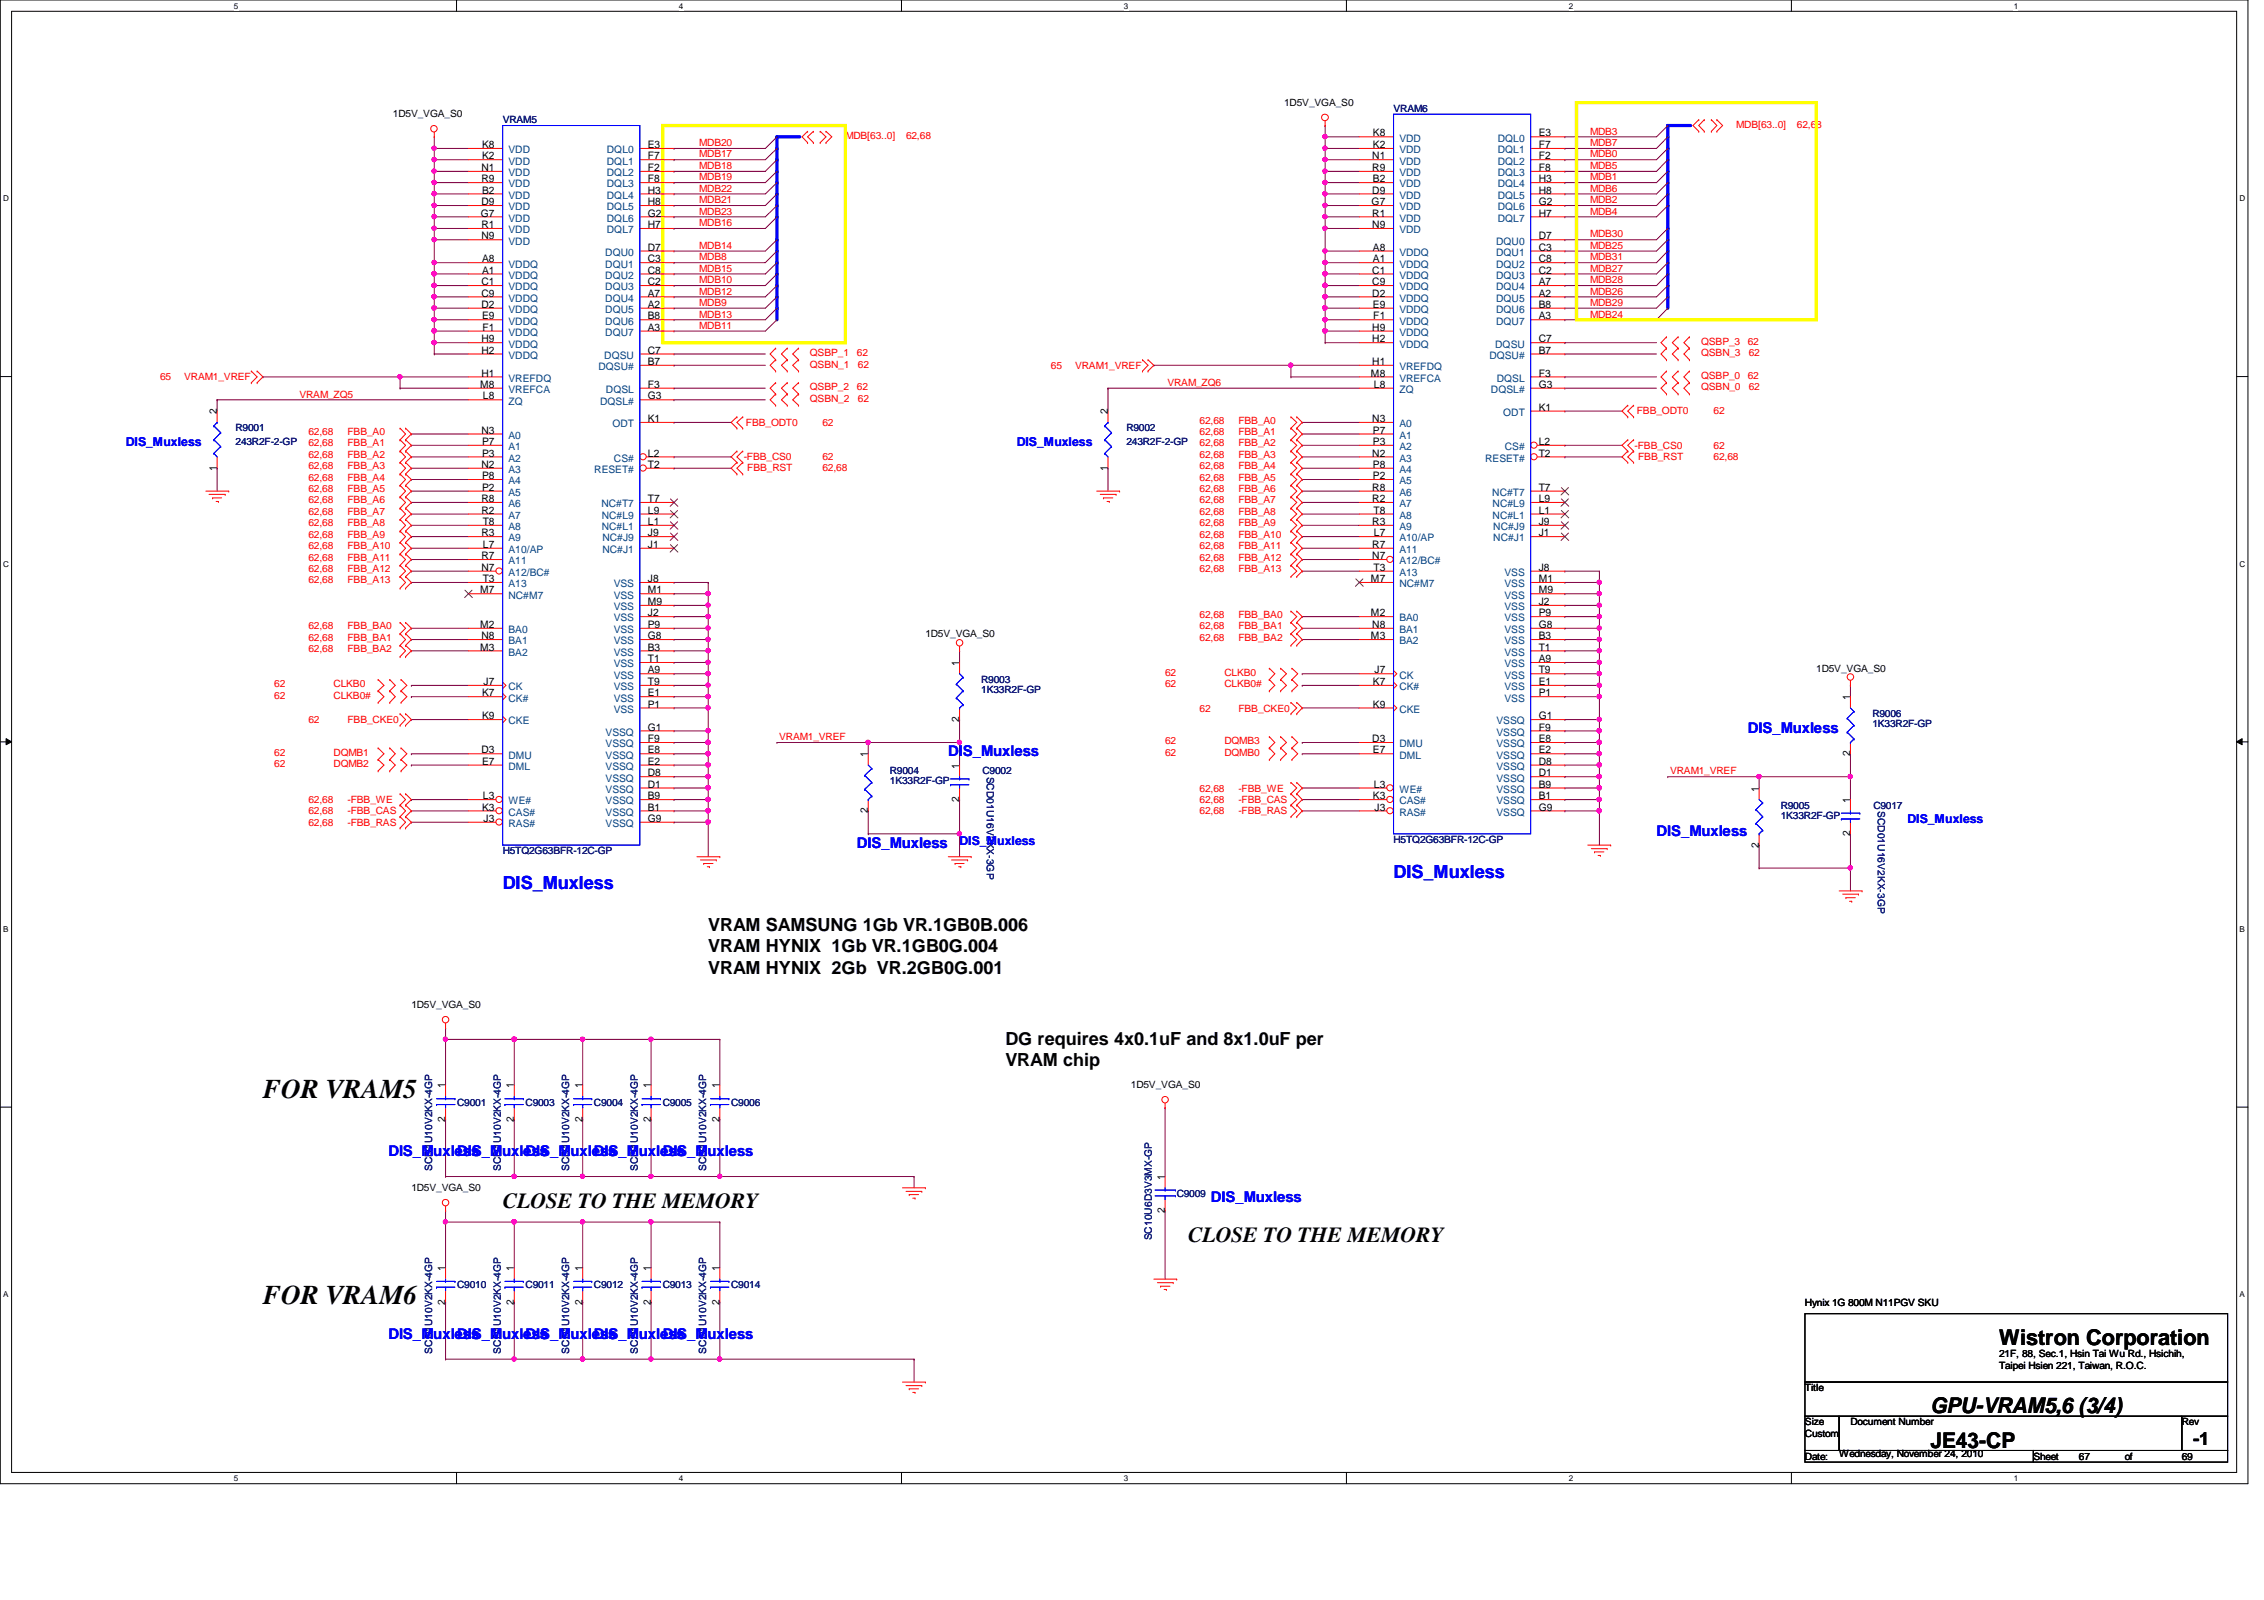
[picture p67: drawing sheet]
<svg xmlns="http://www.w3.org/2000/svg" width="297mm" height="210mm" viewBox="0 0 297 210" stroke-linecap="round" stroke-linejoin="round" font-family="sans-serif">
<defs><g id="words">
<g font-size="3.6">
<text x="34.5" y="144.1">FOR VRAM5</text>
<text x="34.5" y="171">FOR VRAM6</text>
</g>
<g font-size="2.8">
<text x="66" y="158.4">CLOSE TO THE MEMORY</text>
<text x="155.9" y="162.9">CLOSE TO THE MEMORY</text>
<text x="262.3" y="176.4">Wistron Corporation</text>
<text x="253.3" y="185.4">GPU-VRAM5,6 (3/4)</text>
<text x="253.3" y="189.9">JE43-CP</text>
</g>
<g font-size="2.4" fill="#00f">
<text x="66" y="116.7">DIS_Muxless</text>
<text x="182.8" y="115.2">DIS_Muxless</text>
</g>
<g font-size="2.4">
<text x="92.9" y="122.1">VRAM SAMSUNG 1Gb VR.1GB0B.006</text>
<text x="92.9" y="124.9">VRAM HYNIX 1Gb VR.1GB0G.004</text>
<text x="92.9" y="127.8">VRAM HYNIX 2Gb VR.2GB0G.001</text>
<text x="131.9" y="137.1">DG requires 4x0.1uF and 8x1.0uF per</text>
<text x="131.9" y="139.9">VRAM chip</text>
<text x="287.7" y="189.5">-1</text>
</g>
<g font-size="1.9" fill="#00f">
<text x="124.4" y="99.2">DIS_Muxless</text>
<text x="229.3" y="96.2">DIS_Muxless</text>
<text x="112.4" y="111.2">DIS_Muxless</text>
<text x="217.3" y="109.7">DIS_Muxless</text>
<text x="51" y="151.7">DIS_Muxless</text>
<text x="60" y="151.7">DIS_Muxless</text>
<text x="69" y="151.7">DIS_Muxless</text>
<text x="77.9" y="151.7">DIS_Muxless</text>
<text x="86.9" y="151.7">DIS_Muxless</text>
<text x="158.9" y="157.6">DIS_Muxless</text>
<text x="51" y="175.6">DIS_Muxless</text>
<text x="60" y="175.6">DIS_Muxless</text>
<text x="69" y="175.6">DIS_Muxless</text>
<text x="77.9" y="175.6">DIS_Muxless</text>
<text x="86.9" y="175.6">DIS_Muxless</text>
</g>
<g font-size="1.6" fill="#00f">
<text x="16.5" y="58.5">DIS_Muxless</text>
<text x="133.4" y="58.5">DIS_Muxless</text>
<text x="250.3" y="107.9">DIS_Muxless</text>
<text x="125.9" y="110.9">DIS_Muxless</text>
</g>
<g font-size="1.4">
<text x="180.1" y="17.9">K8</text>
<text x="201.9" y="17.9">E3</text>
<text x="63.2" y="22.4">N1</text>
<text x="63.2" y="23.9">R9</text>
<text x="63.2" y="20.9">K2</text>
<text x="63.2" y="19.4">K8</text>
<text x="85" y="23.9">F8</text>
<text x="85" y="22.4">F2</text>
<text x="85" y="20.9">F7</text>
<text x="85" y="19.4">E3</text>
<text x="180" y="20.9">N1</text>
<text x="180" y="22.4">R9</text>
<text x="180.1" y="23.9">B2</text>
<text x="180.1" y="19.4">K2</text>
<text x="201.9" y="23.9">H3</text>
<text x="201.9" y="22.4">F8</text>
<text x="201.9" y="20.9">F2</text>
<text x="201.9" y="19.4">F7</text>
<text x="63.1" y="28.4">G7</text>
<text x="63.2" y="26.9">D9</text>
<text x="63.2" y="29.9">R1</text>
<text x="63.2" y="25.4">B2</text>
<text x="85" y="29.9">H7</text>
<text x="85" y="28.4">G2</text>
<text x="85" y="26.9">H8</text>
<text x="85" y="25.4">H3</text>
<text x="180" y="26.9">G7</text>
<text x="180" y="25.4">D9</text>
<text x="180" y="29.9">N9</text>
<text x="180" y="28.4">R1</text>
<text x="201.9" y="28.4">H7</text>
<text x="201.9" y="26.9">G2</text>
<text x="201.9" y="25.4">H8</text>
<text x="63.2" y="31.4">N9</text>
<text x="63.2" y="35.9">A1</text>
<text x="63.2" y="34.4">A8</text>
<text x="85" y="32.9">D7</text>
<text x="85" y="34.4">C3</text>
<text x="85" y="35.9">C8</text>
<text x="180" y="35.9">C1</text>
<text x="180.1" y="34.4">A1</text>
<text x="180.1" y="32.9">A8</text>
<text x="201.9" y="31.4">D7</text>
<text x="201.9" y="32.9">C3</text>
<text x="201.9" y="34.4">C8</text>
<text x="201.9" y="35.9">C2</text>
<text x="63.2" y="37.4">C1</text>
<text x="63.2" y="38.9">C9</text>
<text x="63.2" y="40.4">D2</text>
<text x="63.2" y="41.9">E9</text>
<text x="85" y="37.4">C2</text>
<text x="85" y="38.9">A7</text>
<text x="85" y="40.4">A2</text>
<text x="85" y="41.9">B8</text>
<text x="180" y="37.4">C9</text>
<text x="180" y="38.9">D2</text>
<text x="180.1" y="40.4">E9</text>
<text x="180.2" y="41.9">F1</text>
<text x="201.9" y="37.4">A7</text>
<text x="201.9" y="38.9">A2</text>
<text x="201.9" y="40.4">B8</text>
<text x="201.9" y="41.9">A3</text>
<text x="63.2" y="46.4">H2</text>
<text x="63.2" y="44.9">H9</text>
<text x="63.3" y="43.4">F1</text>
<text x="85" y="47.9">B7</text>
<text x="85" y="46.4">C7</text>
<text x="85" y="43.4">A3</text>
<text x="180" y="44.9">H2</text>
<text x="180" y="43.4">H9</text>
<text x="180" y="47.9">H1</text>
<text x="201.9" y="46.4">B7</text>
<text x="201.9" y="44.9">C7</text>
<text x="63" y="50.9">M8</text>
<text x="63.2" y="49.4">H1</text>
<text x="63.4" y="52.4">L8</text>
<text x="85" y="50.9">F3</text>
<text x="85" y="52.4">G3</text>
<text x="179.9" y="49.4">M8</text>
<text x="180.3" y="50.9">L8</text>
<text x="201.9" y="49.4">F3</text>
<text x="201.9" y="50.9">G3</text>
<text x="201.9" y="53.9">K1</text>
<text x="28.4" y="54.4" transform="rotate(-90 28.4 54.4)">2</text>
<text x="63.2" y="56.9">N3</text>
<text x="63.2" y="58.4">P7</text>
<text x="63.2" y="59.9">P3</text>
<text x="85" y="55.4">K1</text>
<text x="85" y="59.9">L2</text>
<text x="145.3" y="54.4" transform="rotate(-90 145.3 54.4)">2</text>
<text x="180" y="55.4">N3</text>
<text x="180" y="59.9">N2</text>
<text x="180.1" y="56.9">P7</text>
<text x="180.1" y="58.4">P3</text>
<text x="201.9" y="59.9">T2</text>
<text x="201.9" y="58.4">L2</text>
<text x="28.4" y="61.8" transform="rotate(-90 28.4 61.8)">1</text>
<text x="63.2" y="61.4">N2</text>
<text x="63.2" y="65.9">R8</text>
<text x="63.2" y="62.9">P8</text>
<text x="63.2" y="64.4">P2</text>
<text x="85" y="61.4">T2</text>
<text x="85" y="65.9">T7</text>
<text x="145.3" y="61.8" transform="rotate(-90 145.3 61.8)">1</text>
<text x="180" y="64.4">R8</text>
<text x="180" y="65.9">R2</text>
<text x="180.1" y="61.4">P8</text>
<text x="180.1" y="62.9">P2</text>
<text x="201.9" y="65.9">L9</text>
<text x="201.9" y="64.4">T7</text>
<text x="63.2" y="67.4">R2</text>
<text x="63.2" y="70.4">R3</text>
<text x="63.3" y="68.9">T8</text>
<text x="63.4" y="71.9">L7</text>
<text x="85" y="71.9">J1</text>
<text x="85" y="70.4">J9</text>
<text x="85" y="68.9">L1</text>
<text x="85" y="67.4">L9</text>
<text x="180" y="68.9">R3</text>
<text x="180" y="71.9">R7</text>
<text x="180.2" y="67.4">T8</text>
<text x="180.3" y="70.4">L7</text>
<text x="201.9" y="70.4">J1</text>
<text x="201.9" y="68.9">J9</text>
<text x="201.9" y="67.4">L1</text>
<text x="63" y="77.9">M7</text>
<text x="63.2" y="73.4">R7</text>
<text x="63.2" y="74.9">N7</text>
<text x="63.3" y="76.4">T3</text>
<text x="85" y="76.4">J8</text>
<text x="85" y="77.9">M1</text>
<text x="179.9" y="76.4">M7</text>
<text x="180" y="73.4">N7</text>
<text x="180.2" y="74.9">T3</text>
<text x="201.9" y="74.9">J8</text>
<text x="201.9" y="76.4">M1</text>
<text x="201.9" y="77.9">M9</text>
<text x="63" y="82.4">M2</text>
<text x="63.2" y="83.9">N8</text>
<text x="85" y="83.9">G8</text>
<text x="85" y="80.9">J2</text>
<text x="85" y="79.4">M9</text>
<text x="85" y="82.4">P9</text>
<text x="179.9" y="80.9">M2</text>
<text x="179.9" y="83.9">M3</text>
<text x="180" y="82.4">N8</text>
<text x="201.9" y="83.9">B3</text>
<text x="201.9" y="82.4">G8</text>
<text x="201.9" y="79.4">J2</text>
<text x="201.9" y="80.9">P9</text>
<text x="63" y="85.3">M3</text>
<text x="63.5" y="89.9">J7</text>
<text x="85" y="88.3">A9</text>
<text x="85" y="85.3">B3</text>
<text x="85" y="86.9">T1</text>
<text x="85" y="89.9">T9</text>
<text x="125.9" y="87.3" transform="rotate(-90 125.9 87.3)">1</text>
<text x="180.1" y="89.9">K7</text>
<text x="180.3" y="88.3">J7</text>
<text x="201.9" y="86.9">A9</text>
<text x="201.9" y="89.9">E1</text>
<text x="201.9" y="85.3">T1</text>
<text x="201.9" y="88.3">T9</text>
<text x="63.2" y="91.4">K7</text>
<text x="63.2" y="94.4">K9</text>
<text x="85" y="91.4">E1</text>
<text x="85" y="92.8">P1</text>
<text x="85" y="95.8">G1</text>
<text x="125.9" y="94.7" transform="rotate(-90 125.9 94.7)">2</text>
<text x="180.1" y="92.8">K9</text>
<text x="201.9" y="91.4">P1</text>
<text x="201.9" y="95.8">F9</text>
<text x="201.9" y="94.4">G1</text>
<text x="242.7" y="91.8" transform="rotate(-90 242.7 91.8)">1</text>
<text x="63.2" y="98.8">D3</text>
<text x="63.2" y="100.3">E7</text>
<text x="85" y="101.9">D8</text>
<text x="85" y="100.3">E2</text>
<text x="85" y="98.8">E8</text>
<text x="85" y="97.4">F9</text>
<text x="113.9" y="99.3" transform="rotate(-90 113.9 99.3)">1</text>
<text x="125.9" y="100.8" transform="rotate(-90 125.9 100.8)">1</text>
<text x="180" y="97.4">D3</text>
<text x="180.1" y="98.8">E7</text>
<text x="201.9" y="101.9">D1</text>
<text x="201.9" y="100.3">D8</text>
<text x="201.9" y="98.8">E2</text>
<text x="201.9" y="97.4">E8</text>
<text x="242.7" y="99.2" transform="rotate(-90 242.7 99.2)">2</text>
<text x="63.2" y="106.3">K3</text>
<text x="63.4" y="104.9">L3</text>
<text x="63.5" y="107.8">J3</text>
<text x="85" y="106.3">B1</text>
<text x="85" y="104.9">B9</text>
<text x="85" y="103.3">D1</text>
<text x="85" y="107.8">G9</text>
<text x="113.9" y="106.7" transform="rotate(-90 113.9 106.7)">2</text>
<text x="125.9" y="105.2" transform="rotate(-90 125.9 105.2)">2</text>
<text x="180.1" y="104.9">K3</text>
<text x="180.3" y="103.3">L3</text>
<text x="180.3" y="106.3">J3</text>
<text x="201.9" y="104.9">B1</text>
<text x="201.9" y="103.3">B9</text>
<text x="201.9" y="106.3">G9</text>
<text x="230.8" y="103.8" transform="rotate(-90 230.8 103.8)">1</text>
<text x="242.7" y="105.3" transform="rotate(-90 242.7 105.3)">1</text>
<text x="230.8" y="111.2" transform="rotate(-90 230.8 111.2)">2</text>
<text x="242.7" y="109.7" transform="rotate(-90 242.7 109.7)">2</text>
<text x="58.4" y="142.8" transform="rotate(-90 58.4 142.8)">1</text>
<text x="67.4" y="142.8" transform="rotate(-90 67.4 142.8)">1</text>
<text x="76.4" y="142.8" transform="rotate(-90 76.4 142.8)">1</text>
<text x="85.4" y="142.8" transform="rotate(-90 85.4 142.8)">1</text>
<text x="94.4" y="142.8" transform="rotate(-90 94.4 142.8)">1</text>
<text x="58.4" y="147.2" transform="rotate(-90 58.4 147.2)">2</text>
<text x="67.4" y="147.2" transform="rotate(-90 67.4 147.2)">2</text>
<text x="76.4" y="147.2" transform="rotate(-90 76.4 147.2)">2</text>
<text x="85.4" y="147.2" transform="rotate(-90 85.4 147.2)">2</text>
<text x="94.4" y="147.2" transform="rotate(-90 94.4 147.2)">2</text>
<text x="152.8" y="154.8" transform="rotate(-90 152.8 154.8)">1</text>
<text x="152.8" y="159.2" transform="rotate(-90 152.8 159.2)">2</text>
<text x="58.4" y="166.8" transform="rotate(-90 58.4 166.8)">1</text>
<text x="67.4" y="166.8" transform="rotate(-90 67.4 166.8)">1</text>
<text x="76.4" y="166.8" transform="rotate(-90 76.4 166.8)">1</text>
<text x="85.4" y="166.8" transform="rotate(-90 85.4 166.8)">1</text>
<text x="94.4" y="166.8" transform="rotate(-90 94.4 166.8)">1</text>
<text x="58.4" y="171.2" transform="rotate(-90 58.4 171.2)">2</text>
<text x="67.4" y="171.2" transform="rotate(-90 67.4 171.2)">2</text>
<text x="76.4" y="171.2" transform="rotate(-90 76.4 171.2)">2</text>
<text x="85.4" y="171.2" transform="rotate(-90 85.4 171.2)">2</text>
<text x="94.4" y="171.2" transform="rotate(-90 94.4 171.2)">2</text>
</g>
<g font-size="1.4" fill="#004080">
<text x="66.7" y="21.6">VDD</text>
<text x="66.7" y="20.1">VDD</text>
<text x="66.7" y="23.1">VDD</text>
<text x="79.6" y="23.1">DQL2</text>
<text x="79.6" y="21.6">DQL1</text>
<text x="79.6" y="20.1">DQL0</text>
<text x="183.6" y="20.1">VDD</text>
<text x="183.6" y="18.6">VDD</text>
<text x="183.6" y="21.6">VDD</text>
<text x="183.6" y="23.1">VDD</text>
<text x="196.5" y="23.1">DQL3</text>
<text x="196.5" y="21.6">DQL2</text>
<text x="196.5" y="20.1">DQL1</text>
<text x="196.5" y="18.6">DQL0</text>
<text x="66.7" y="26.1">VDD</text>
<text x="66.7" y="27.6">VDD</text>
<text x="66.7" y="29.1">VDD</text>
<text x="66.7" y="24.6">VDD</text>
<text x="79.6" y="29.1">DQL6</text>
<text x="79.6" y="27.6">DQL5</text>
<text x="79.6" y="26.1">DQL4</text>
<text x="79.6" y="24.6">DQL3</text>
<text x="183.6" y="24.6">VDD</text>
<text x="183.6" y="26.1">VDD</text>
<text x="183.6" y="27.6">VDD</text>
<text x="183.6" y="29.1">VDD</text>
<text x="196.5" y="29.1">DQL7</text>
<text x="196.5" y="27.6">DQL6</text>
<text x="196.5" y="26.1">DQL5</text>
<text x="196.5" y="24.6">DQL4</text>
<text x="66.7" y="32.1">VDD</text>
<text x="66.7" y="30.6">VDD</text>
<text x="66.7" y="35.1">VDDQ</text>
<text x="79.4" y="33.6">DQU0</text>
<text x="79.4" y="35.1">DQU1</text>
<text x="79.6" y="30.6">DQL7</text>
<text x="183.6" y="30.6">VDD</text>
<text x="183.6" y="35.1">VDDQ</text>
<text x="183.6" y="33.6">VDDQ</text>
<text x="196.3" y="32.1">DQU0</text>
<text x="196.3" y="33.6">DQU1</text>
<text x="196.3" y="35.1">DQU2</text>
<text x="66.7" y="36.6">VDDQ</text>
<text x="66.7" y="38.1">VDDQ</text>
<text x="66.7" y="39.6">VDDQ</text>
<text x="66.7" y="41.1">VDDQ</text>
<text x="79.4" y="36.6">DQU2</text>
<text x="79.4" y="38.1">DQU3</text>
<text x="79.4" y="39.6">DQU4</text>
<text x="79.4" y="41.1">DQU5</text>
<text x="183.6" y="36.6">VDDQ</text>
<text x="183.6" y="38.1">VDDQ</text>
<text x="183.6" y="39.6">VDDQ</text>
<text x="183.6" y="41.1">VDDQ</text>
<text x="196.3" y="36.6">DQU3</text>
<text x="196.3" y="38.1">DQU4</text>
<text x="196.3" y="39.6">DQU5</text>
<text x="196.3" y="41.1">DQU6</text>
<text x="66.7" y="42.6">VDDQ</text>
<text x="66.7" y="44.1">VDDQ</text>
<text x="66.7" y="47.1">VDDQ</text>
<text x="66.7" y="45.6">VDDQ</text>
<text x="79.3" y="47.1">DQSU</text>
<text x="79.4" y="42.6">DQU6</text>
<text x="79.4" y="44.1">DQU7</text>
<text x="183.6" y="42.6">VDDQ</text>
<text x="183.6" y="45.6">VDDQ</text>
<text x="183.6" y="44.1">VDDQ</text>
<text x="195.4" y="47.1">DQSU#</text>
<text x="196.2" y="45.6">DQSU</text>
<text x="196.3" y="42.6">DQU7</text>
<text x="66.7" y="53.1">ZQ</text>
<text x="66.7" y="51.6">VREFCA</text>
<text x="66.7" y="50.1">VREFDQ</text>
<text x="78.5" y="48.6">DQSU#</text>
<text x="78.7" y="53.1">DQSL#</text>
<text x="79.5" y="51.6">DQSL</text>
<text x="183.6" y="51.6">ZQ</text>
<text x="183.6" y="50.1">VREFCA</text>
<text x="183.6" y="48.6">VREFDQ</text>
<text x="195.6" y="51.6">DQSL#</text>
<text x="196.4" y="50.1">DQSL</text>
<text x="66.7" y="57.6">A0</text>
<text x="66.7" y="59.1">A1</text>
<text x="80.3" y="56">ODT</text>
<text x="183.6" y="56">A0</text>
<text x="183.6" y="57.6">A1</text>
<text x="183.6" y="59.1">A2</text>
<text x="197.2" y="54.6">ODT</text>
<text x="197.4" y="59.1">CS#</text>
<text x="66.7" y="60.6">A2</text>
<text x="66.7" y="62.1">A3</text>
<text x="66.7" y="63.5">A4</text>
<text x="66.7" y="65.1">A5</text>
<text x="78" y="62.1">RESET#</text>
<text x="80.6" y="60.6">CS#</text>
<text x="183.6" y="60.6">A3</text>
<text x="183.6" y="62.1">A4</text>
<text x="183.6" y="63.5">A5</text>
<text x="183.6" y="65.1">A6</text>
<text x="194.9" y="60.6">RESET#</text>
<text x="195.8" y="65.1">NC#T7</text>
<text x="66.7" y="66.5">A6</text>
<text x="66.7" y="68.1">A7</text>
<text x="66.7" y="69.6">A8</text>
<text x="66.7" y="71">A9</text>
<text x="78.9" y="66.5">NC#T7</text>
<text x="78.9" y="69.6">NC#L1</text>
<text x="78.9" y="68.1">NC#L9</text>
<text x="79" y="71">NC#J9</text>
<text x="183.6" y="66.5">A7</text>
<text x="183.6" y="68.1">A8</text>
<text x="183.6" y="69.6">A9</text>
<text x="183.6" y="71">A10/AP</text>
<text x="195.8" y="68.1">NC#L1</text>
<text x="195.8" y="66.5">NC#L9</text>
<text x="195.9" y="71">NC#J1</text>
<text x="195.9" y="69.6">NC#J9</text>
<text x="66.7" y="72.6">A10/AP</text>
<text x="66.7" y="74">A11</text>
<text x="66.7" y="75.6">A12/BC#</text>
<text x="66.7" y="77">A13</text>
<text x="79" y="72.6">NC#J1</text>
<text x="80.5" y="77">VSS</text>
<text x="183.6" y="77">NC#M7</text>
<text x="183.6" y="72.6">A11</text>
<text x="183.6" y="74">A12/BC#</text>
<text x="183.6" y="75.6">A13</text>
<text x="197.4" y="75.6">VSS</text>
<text x="197.4" y="77">VSS</text>
<text x="66.7" y="78.5">NC#M7</text>
<text x="66.7" y="83.1">BA0</text>
<text x="80.5" y="81.5">VSS</text>
<text x="80.5" y="78.5">VSS</text>
<text x="80.5" y="80.1">VSS</text>
<text x="80.5" y="83.1">VSS</text>
<text x="183.6" y="81.5">BA0</text>
<text x="183.6" y="83.1">BA1</text>
<text x="197.4" y="83.1">VSS</text>
<text x="197.4" y="80.1">VSS</text>
<text x="197.4" y="78.5">VSS</text>
<text x="197.4" y="81.5">VSS</text>
<text x="66.7" y="84.5">BA1</text>
<text x="66.7" y="86">BA2</text>
<text x="80.5" y="89">VSS</text>
<text x="80.5" y="86">VSS</text>
<text x="80.5" y="84.5">VSS</text>
<text x="80.5" y="87.5">VSS</text>
<text x="183.6" y="84.5">BA2</text>
<text x="183.6" y="89">CK</text>
<text x="197.4" y="87.5">VSS</text>
<text x="197.4" y="84.5">VSS</text>
<text x="197.4" y="86">VSS</text>
<text x="197.4" y="89">VSS</text>
<text x="66.7" y="90.6">CK</text>
<text x="66.7" y="92">CK#</text>
<text x="66.7" y="95">CKE</text>
<text x="80.5" y="92">VSS</text>
<text x="80.5" y="93.5">VSS</text>
<text x="80.5" y="90.6">VSS</text>
<text x="183.6" y="90.6">CK#</text>
<text x="183.6" y="93.5">CKE</text>
<text x="196.3" y="95">VSSQ</text>
<text x="197.4" y="90.6">VSS</text>
<text x="197.4" y="92">VSS</text>
<text x="66.7" y="101">DML</text>
<text x="66.7" y="99.5">DMU</text>
<text x="79.5" y="101">VSSQ</text>
<text x="79.5" y="99.5">VSSQ</text>
<text x="79.5" y="98">VSSQ</text>
<text x="79.5" y="96.5">VSSQ</text>
<text x="183.6" y="99.5">DML</text>
<text x="183.6" y="98">DMU</text>
<text x="196.3" y="101">VSSQ</text>
<text x="196.3" y="99.5">VSSQ</text>
<text x="196.3" y="98">VSSQ</text>
<text x="196.3" y="96.5">VSSQ</text>
<text x="66.7" y="107">CAS#</text>
<text x="66.7" y="105.5">WE#</text>
<text x="79.5" y="107">VSSQ</text>
<text x="79.5" y="105.5">VSSQ</text>
<text x="79.5" y="104">VSSQ</text>
<text x="79.5" y="102.5">VSSQ</text>
<text x="183.6" y="105.5">CAS#</text>
<text x="183.6" y="104">WE#</text>
<text x="183.6" y="107">RAS#</text>
<text x="196.3" y="105.5">VSSQ</text>
<text x="196.3" y="104">VSSQ</text>
<text x="196.3" y="102.5">VSSQ</text>
<text x="196.3" y="107">VSSQ</text>
<text x="66.7" y="108.5">RAS#</text>
<text x="79.5" y="108.5">VSSQ</text>
</g>
<g font-size="1.3">
<text x="51.6" y="15.4">1D5V_VGA_S0</text>
<text x="168.5" y="13.9">1D5V_VGA_S0</text>
<text x="121.4" y="83.6">1D5V_VGA_S0</text>
<text x="238.3" y="88.1">1D5V_VGA_S0</text>
<text x="54" y="132.3">1D5V_VGA_S0</text>
<text x="148.4" y="142.8">1D5V_VGA_S0</text>
<text x="54" y="156.3">1D5V_VGA_S0</text>
<text x="236.8" y="171.3">Hynix 1G 800M N11PGV SKU</text>
<text x="262.3" y="178">21F, 88, Sec.1, Hsin Tai Wu Rd., Hsichih,</text>
<text x="262.3" y="179.5">Taipei Hsien 221, Taiwan, R.O.C.</text>
<text x="236.8" y="182.5">Title</text>
<text x="236.8" y="187">Size</text>
<text x="236.8" y="191.5">Date:</text>
<text x="236.8" y="188.5">Custom</text>
<text x="241.3" y="191.2">Wednesday, November 24, 2010</text>
<text x="242.8" y="187">Document Number</text>
<text x="266.8" y="191.5">Sheet</text>
<text x="272.8" y="191.5">67</text>
<text x="278.8" y="191.5">of</text>
<text x="286.3" y="187">Rev</text>
<text x="286.3" y="191.5">69</text>
</g>
<g font-size="1.3" fill="#000080">
<text x="66" y="16.2">VRAM5</text>
<text x="182.8" y="14.6">VRAM6</text>
<text x="30.9" y="56.6">R9001</text>
<text x="30.9" y="58.4">243R2F-2-GP</text>
<text x="147.8" y="56.6">R9002</text>
<text x="147.8" y="58.4">243R2F-2-GP</text>
<text x="128.7" y="89.6">R9003</text>
<text x="128.7" y="90.9">1K33R2F-GP</text>
<text x="245.7" y="94.1">R9006</text>
<text x="245.7" y="95.4">1K33R2F-GP</text>
<text x="116.8" y="101.6">R9004</text>
<text x="128.9" y="101.6">C9002</text>
<text x="129.5" y="101.9" transform="rotate(90 129.5 101.9)">SCD01U16V2KX-3GP</text>
<text x="116.8" y="102.9">1K33R2F-GP</text>
<text x="233.6" y="106.1">R9005</text>
<text x="233.6" y="107.4">1K33R2F-GP</text>
<text x="245.8" y="106.1">C9017</text>
<text x="246.4" y="106.4" transform="rotate(90 246.4 106.4)">SCD01U16V2KX-3GP</text>
<text x="66" y="112.1">H5TQ2G63BFR-12C-GP</text>
<text x="182.8" y="110.6">H5TQ2G63BFR-12C-GP</text>
<text x="60" y="145">C9001</text>
<text x="69" y="145">C9003</text>
<text x="77.9" y="145">C9004</text>
<text x="86.9" y="145">C9005</text>
<text x="95.9" y="145">C9006</text>
<text x="56.7" y="153.6" transform="rotate(-90 56.7 153.6)">SCD1U10V2KX-4GP</text>
<text x="65.7" y="153.6" transform="rotate(-90 65.7 153.6)">SCD1U10V2KX-4GP</text>
<text x="74.7" y="153.6" transform="rotate(-90 74.7 153.6)">SCD1U10V2KX-4GP</text>
<text x="83.7" y="153.6" transform="rotate(-90 83.7 153.6)">SCD1U10V2KX-4GP</text>
<text x="92.7" y="153.6" transform="rotate(-90 92.7 153.6)">SCD1U10V2KX-4GP</text>
<text x="154.4" y="157">C9009</text>
<text x="151.1" y="162.7" transform="rotate(-90 151.1 162.7)">SC10U6D3V3MX-GP</text>
<text x="60" y="169">C9010</text>
<text x="69" y="169">C9011</text>
<text x="77.9" y="169">C9012</text>
<text x="86.9" y="169">C9013</text>
<text x="95.9" y="169">C9014</text>
<text x="56.7" y="177.6" transform="rotate(-90 56.7 177.6)">SCD1U10V2KX-4GP</text>
<text x="65.7" y="177.6" transform="rotate(-90 65.7 177.6)">SCD1U10V2KX-4GP</text>
<text x="74.7" y="177.6" transform="rotate(-90 74.7 177.6)">SCD1U10V2KX-4GP</text>
<text x="83.7" y="177.6" transform="rotate(-90 83.7 177.6)">SCD1U10V2KX-4GP</text>
<text x="92.7" y="177.6" transform="rotate(-90 92.7 177.6)">SCD1U10V2KX-4GP</text>
</g>
<g font-size="1.3" fill="#f00">
<text x="208.6" y="17.7">MDB3</text>
<text x="227.8" y="16.8">MDB[63..0]</text>
<text x="235.8" y="16.8">62,68</text>
<text x="91.7" y="23.7">MDB19</text>
<text x="91.7" y="22.2">MDB18</text>
<text x="91.7" y="20.7">MDB17</text>
<text x="91.7" y="19.2">MDB20</text>
<text x="110.9" y="18.2">MDB[63..0]</text>
<text x="118.9" y="18.2">62,68</text>
<text x="208.6" y="22.2">MDB5</text>
<text x="208.6" y="23.7">MDB1</text>
<text x="208.6" y="19.2">MDB7</text>
<text x="208.6" y="20.7">MDB0</text>
<text x="91.7" y="26.7">MDB21</text>
<text x="91.7" y="29.7">MDB16</text>
<text x="91.7" y="25.1">MDB22</text>
<text x="91.7" y="28.2">MDB23</text>
<text x="208.6" y="28.2">MDB4</text>
<text x="208.6" y="25.1">MDB6</text>
<text x="208.6" y="26.7">MDB2</text>
<text x="91.7" y="35.6">MDB15</text>
<text x="91.7" y="32.6">MDB14</text>
<text x="91.7" y="34.2">MDB8</text>
<text x="208.6" y="32.6">MDB25</text>
<text x="208.6" y="31.2">MDB30</text>
<text x="208.6" y="34.2">MDB31</text>
<text x="208.6" y="35.6">MDB27</text>
<text x="91.7" y="41.7">MDB13</text>
<text x="91.7" y="38.7">MDB12</text>
<text x="91.7" y="40.1">MDB9</text>
<text x="91.7" y="37.2">MDB10</text>
<text x="208.6" y="38.7">MDB26</text>
<text x="208.6" y="41.7">MDB24</text>
<text x="208.6" y="37.2">MDB28</text>
<text x="208.6" y="40.1">MDB29</text>
<text x="91.7" y="43.1">MDB11</text>
<text x="106.3" y="46.7">QSBP_1</text>
<text x="112.4" y="46.7">62</text>
<text x="223.2" y="46.7">QSBN_3</text>
<text x="223.2" y="45.2">QSBP_3</text>
<text x="229.3" y="45.2">62</text>
<text x="229.4" y="46.7">62</text>
<text x="21" y="49.9">65</text>
<text x="24.2" y="49.9">VRAM1_VREF</text>
<text x="39.3" y="52.2">VRAM_ZQ5</text>
<text x="106.3" y="51.2">QSBP_2</text>
<text x="106.3" y="52.7">QSBN_2</text>
<text x="106.3" y="48.2">QSBN_1</text>
<text x="112.4" y="51.2">62</text>
<text x="112.6" y="52.7">62</text>
<text x="112.6" y="48.2">62</text>
<text x="137.9" y="48.4">65</text>
<text x="141.1" y="48.4">VRAM1_VREF</text>
<text x="153.2" y="50.6">VRAM_ZQ6</text>
<text x="223.2" y="51.2">QSBN_0</text>
<text x="223.2" y="49.7">QSBP_0</text>
<text x="229.3" y="49.7">62</text>
<text x="229.4" y="51.2">62</text>
<text x="40.5" y="57.1">62,68</text>
<text x="40.5" y="58.5">62,68</text>
<text x="45.6" y="57.1">FBB_A0</text>
<text x="45.6" y="58.5">FBB_A1</text>
<text x="97.9" y="55.9">FBB_ODT0</text>
<text x="107.9" y="55.9">62</text>
<text x="157.4" y="55.6">62,68</text>
<text x="157.4" y="57.1">62,68</text>
<text x="157.4" y="58.5">62,68</text>
<text x="162.5" y="55.6">FBB_A0</text>
<text x="162.5" y="57.1">FBB_A1</text>
<text x="162.5" y="58.5">FBB_A2</text>
<text x="214.5" y="58.9">-FBB_CS0</text>
<text x="214.8" y="54.4">FBB_ODT0</text>
<text x="224.8" y="54.4">62</text>
<text x="224.8" y="58.9">62</text>
<text x="40.5" y="60.1">62,68</text>
<text x="40.5" y="61.6">62,68</text>
<text x="40.5" y="63.1">62,68</text>
<text x="40.5" y="64.6">62,68</text>
<text x="45.6" y="60.1">FBB_A2</text>
<text x="45.6" y="61.6">FBB_A3</text>
<text x="45.6" y="63.1">FBB_A4</text>
<text x="45.6" y="64.6">FBB_A5</text>
<text x="97.6" y="60.4">-FBB_CS0</text>
<text x="98" y="61.8">FBB_RST</text>
<text x="107.9" y="60.4">62</text>
<text x="107.9" y="61.8">62,68</text>
<text x="157.4" y="60.1">62,68</text>
<text x="157.4" y="61.6">62,68</text>
<text x="157.4" y="63.1">62,68</text>
<text x="157.4" y="64.6">62,68</text>
<text x="162.5" y="60.1">FBB_A3</text>
<text x="162.5" y="61.6">FBB_A4</text>
<text x="162.5" y="63.1">FBB_A5</text>
<text x="162.5" y="64.6">FBB_A6</text>
<text x="214.9" y="60.4">FBB_RST</text>
<text x="224.8" y="60.4">62,68</text>
<text x="40.5" y="66">62,68</text>
<text x="40.5" y="67.6">62,68</text>
<text x="40.5" y="69">62,68</text>
<text x="40.5" y="70.6">62,68</text>
<text x="45.6" y="66">FBB_A6</text>
<text x="45.6" y="67.6">FBB_A7</text>
<text x="45.6" y="69">FBB_A8</text>
<text x="45.6" y="70.6">FBB_A9</text>
<text x="157.4" y="66">62,68</text>
<text x="157.4" y="67.6">62,68</text>
<text x="157.4" y="69">62,68</text>
<text x="157.4" y="70.6">62,68</text>
<text x="162.5" y="66">FBB_A7</text>
<text x="162.5" y="67.6">FBB_A8</text>
<text x="162.5" y="69">FBB_A9</text>
<text x="162.5" y="70.6">FBB_A10</text>
<text x="40.5" y="76.5">62,68</text>
<text x="40.5" y="72.1">62,68</text>
<text x="40.5" y="73.5">62,68</text>
<text x="40.5" y="75.1">62,68</text>
<text x="45.6" y="76.5">FBB_A13</text>
<text x="45.6" y="72.1">FBB_A10</text>
<text x="45.6" y="73.5">FBB_A11</text>
<text x="45.6" y="75.1">FBB_A12</text>
<text x="157.4" y="75.1">62,68</text>
<text x="157.4" y="72.1">62,68</text>
<text x="157.4" y="73.5">62,68</text>
<text x="162.5" y="75.1">FBB_A13</text>
<text x="162.5" y="72.1">FBB_A11</text>
<text x="162.5" y="73.5">FBB_A12</text>
<text x="40.5" y="82.5">62,68</text>
<text x="45.6" y="82.5">FBB_BA0</text>
<text x="157.4" y="81">62,68</text>
<text x="157.4" y="82.5">62,68</text>
<text x="162.5" y="81">FBB_BA0</text>
<text x="162.5" y="82.5">FBB_BA1</text>
<text x="40.5" y="84">62,68</text>
<text x="40.5" y="85.6">62,68</text>
<text x="45.6" y="84">FBB_BA1</text>
<text x="45.6" y="85.6">FBB_BA2</text>
<text x="152.9" y="88.7">62</text>
<text x="157.4" y="84">62,68</text>
<text x="160.7" y="88.7">CLKB0</text>
<text x="162.5" y="84">FBB_BA2</text>
<text x="36" y="91.7">62</text>
<text x="36" y="90.2">62</text>
<text x="40.5" y="94.8">62</text>
<text x="43.8" y="91.7">CLKB0#</text>
<text x="43.8" y="90.2">CLKB0</text>
<text x="45.6" y="94.8">FBB_CKE0</text>
<text x="152.9" y="90.2">62</text>
<text x="157.4" y="93.3">62</text>
<text x="160.7" y="90.2">CLKB0#</text>
<text x="162.5" y="93.3">FBB_CKE0</text>
<text x="36" y="100.7">62</text>
<text x="36" y="99.2">62</text>
<text x="43.8" y="100.7">DQMB2</text>
<text x="43.8" y="99.2">DQMB1</text>
<text x="102.2" y="97.1">VRAM1_VREF</text>
<text x="152.9" y="97.7">62</text>
<text x="152.9" y="99.2">62</text>
<text x="160.7" y="97.7">DQMB3</text>
<text x="160.7" y="99.2">DQMB0</text>
<text x="219.1" y="101.6">VRAM1_VREF</text>
<text x="40.5" y="106.8">62,68</text>
<text x="40.5" y="105.3">62,68</text>
<text x="45.6" y="106.8">-FBB_CAS</text>
<text x="45.6" y="105.3">-FBB_WE</text>
<text x="157.4" y="106.8">62,68</text>
<text x="157.4" y="105.3">62,68</text>
<text x="157.4" y="103.8">62,68</text>
<text x="162.5" y="106.8">-FBB_RAS</text>
<text x="162.5" y="105.3">-FBB_CAS</text>
<text x="162.5" y="103.8">-FBB_WE</text>
<text x="40.5" y="108.3">62,68</text>
<text x="45.6" y="108.3">-FBB_RAS</text>
</g>
<g font-size="1.1">
<text x="30.7" y="1.1">5</text>
<text x="89.1" y="1.1">4</text>
<text x="147.4" y="1.1">3</text>
<text x="205.8" y="1.1">2</text>
<text x="264.2" y="1.1">1</text>
<text x=".4" y="26.4">D</text>
<text x="293.8" y="26.4">D</text>
<text x=".4" y="74.3">C</text>
<text x="293.8" y="74.3">C</text>
<text x=".4" y="122.3">B</text>
<text x="293.8" y="122.3">B</text>
<text x=".4" y="170.2">A</text>
<text x="293.8" y="170.2">A</text>
<text x="30.7" y="194.3">5</text>
<text x="89.1" y="194.3">4</text>
<text x="147.4" y="194.3">3</text>
<text x="205.8" y="194.3">2</text>
<text x="264.2" y="194.3">1</text>
</g>
</g></defs>
<path d="M0 0h294.9v194.6h-294.9zM1.5 1.5h292v191.7h-292z" fill="none" stroke="#000" stroke-width=".13"/>
<g fill="#fff">
<path d="M30.7 .2h.6v1.2h-.6z"/>
<path d="M30.7 193.3h.6v1.2h-.6z"/>
</g>
<path d="M59.9 0v1.5M59.9 193.2v1.4" fill="none" stroke="#000" stroke-width=".13"/>
<g fill="#fff">
<path d="M89.1 .2h.6v1.2h-.6z"/>
<path d="M89.1 193.3h.6v1.2h-.6z"/>
</g>
<path d="M118.3 0v1.5M118.3 193.2v1.4" fill="none" stroke="#000" stroke-width=".13"/>
<g fill="#fff">
<path d="M147.4 .2h.6v1.2h-.6z"/>
<path d="M147.4 193.3h.6v1.2h-.6z"/>
</g>
<path d="M176.7 0v1.5M176.7 193.2v1.4" fill="none" stroke="#000" stroke-width=".13"/>
<g fill="#fff">
<path d="M205.8 .2h.6v1.2h-.6z"/>
<path d="M205.8 193.3h.6v1.2h-.6z"/>
</g>
<path d="M235 0v1.5M235 193.2v1.4" fill="none" stroke="#000" stroke-width=".13"/>
<g fill="#fff">
<path d="M264.2 .2h.6v1.2h-.6z"/>
<path d="M264.2 193.3h.6v1.2h-.6z"/>
<path d="M.4 25.4h.8v1.2h-.8z"/>
<path d="M293.8 25.4h.8v1.2h-.8z"/>
<path d="M.4 73.4h.8v1.1h-.8z"/>
<path d="M293.8 73.4h.8v1.1h-.8z"/>
</g>
<path d="M0 49.4h1.5M293.5 49.4h1.4" fill="none" stroke="#000" stroke-width=".13"/>
<g fill="#fff">
<path d="M.4 121.3h.7v1.2h-.7z"/>
<path d="M293.8 121.3h.8v1.2h-.8z"/>
</g>
<path d="M0 97.3h1.5M.8 96.9l.7 .4-.7 .4zM293.5 97.3l.7-.4v.8zM293.5 97.3h1.4" fill="none" stroke="#000" stroke-width=".13"/>
<path d="M.8 96.9l.7 .4-.7 .4zM293.5 97.3l.7-.4v.8z" fill="#000"/>
<g fill="#fff">
<path d="M.4 169.2h.7v1.2h-.7z"/>
<path d="M293.8 169.2h.8v1.2h-.8z"/>
</g>
<path d="M0 145.2h1.5M293.5 145.2h1.4" fill="none" stroke="#000" stroke-width=".13"/>
<path d="M52.5 49.4h.1M52.5 49.4v1.5" fill="none" stroke="#800040" stroke-width=".13"/>
<circle cx="52.5" cy="49.4" r=".29" fill="#f0f"/>
<circle cx="52.5" cy="49.4" r=".29" fill="none" stroke="#f0f" stroke-width=".13"/>
<g fill="none" stroke="#800040" stroke-width=".13">
<path d="M34.5 49.4h.1M34.5 49.4h27M52.5 50.9h.1M52.5 49.4h.1M52.5 50.9h9M169.4 47.9h.1M169.4 47.9v1.5M170.9 55.4h.1M170.9 56.9h.1M170.9 58.4h.1M170.9 59.9h.1M170.9 55.4h7.4"/>
<path d="M170.9 56.9h7.4M170.9 58.4h7.4M170.9 59.9h7.4M170.9 61.4h.1M170.9 62.9h.1M170.9 64.4h.1M170.9 65.9h.1M170.9 67.4h.1M170.9 68.9h.1M170.9 70.4h.1M170.9 71.9h.1M170.9 73.4h.1"/>
<path d="M170.9 74.9h.1M170.9 61.4h7.4M170.9 62.9h7.4M170.9 64.4h7.4M170.9 65.9h7.4M170.9 67.4h7.4M170.9 68.9h7.4M170.9 70.4h7.4M170.9 71.9h7.4M170.9 73.4h7.4M170.9 74.9h7.4M170.9 97.4h.1"/>
<path d="M170.9 98.9h.1M170.9 80.9h.1M170.9 82.4h.1M170.9 83.9h.1M170.9 92.9h.1M170.9 97.4h7.4M170.9 98.9h7.4M170.9 80.9h7.4M170.9 82.4h7.4M170.9 83.9h7.4M170.9 92.9h7.4M170.9 103.4h.1"/>
<path d="M170.9 106.4h.1M170.9 104.9h.1M170.9 103.4h7.4M170.9 106.4h7.4M170.9 104.9h7.4M230.8 110.9h.1M230.8 110.9v3"/>
</g>
<circle cx="169.3" cy="47.9" r=".29" fill="#f0f"/>
<circle cx="169.3" cy="47.9" r=".29" fill="none" stroke="#f0f" stroke-width=".13"/>
<g fill="none" stroke="#800040" stroke-width=".13">
<path d="M205.3 17.9h.1M205.3 19.5h.1M205.3 17.9h12M205.3 19.5h12M205.3 38.9h.1M205.3 32.9h.1M205.3 31.5h.1M205.3 34.5h.1M205.3 37.5h.1M205.3 35.9h.1M205.3 22.5h.1M205.3 28.4h.1"/>
<path d="M205.3 25.4h.1M205.3 24h.1M205.3 27h.1M205.3 21h.1M205.3 38.9h12M205.3 32.9h12M205.3 31.5h12M205.3 34.5h12M205.3 37.5h12M205.3 35.9h12M205.3 22.5h12M205.3 28.4h12"/>
<path d="M205.3 25.4h12M205.3 24h12M205.3 27h12M205.3 21h12M54 56.9h.1M54 58.4h.1M54 59.9h.1M54 56.9h7.5M54 58.4h7.5M54 59.9h7.5M151.4 47.9h.1M151.4 47.9h26.9"/>
<path d="M169.4 49.4h.1M169.4 47.9h.1M169.4 49.4h8.9M205.3 49.4h.1M205.3 50.9h.1M205.3 42h.1M205.3 40.4h.1M205.3 45h.1M205.3 46.4h.1M205.3 49.4h12M205.3 50.9h12M205.3 42h12"/>
<path d="M205.3 40.4h12M205.3 45h12M205.3 46.4h12M54 62.9h.1M54 64.4h.1M54 65.9h.1M54 67.4h.1M54 68.9h.1M54 70.4h.1M54 71.9h.1M54 73.4h.1M54 74.9h.1"/>
<path d="M54 76.4h.1M54 61.4h.1M54 62.9h7.5M54 64.4h7.5M54 65.9h7.5M54 67.4h7.5M54 68.9h7.5M54 70.4h7.5M54 71.9h7.5M54 73.4h7.5M54 74.9h7.5M54 76.4h7.5"/>
<path d="M54 61.4h7.5M54 82.4h.1M54 83.9h.1M54 85.4h.1M54 94.4h.1M54 98.9h.1M54 82.4h7.5M54 83.9h7.5M54 85.4h7.5M54 94.4h7.5M54 98.9h7.5M54 104.9h.1"/>
<path d="M54 107.9h.1M54 106.4h.1M54 100.4h.1M54 104.9h7.5M54 107.9h7.5M54 106.4h7.5M54 100.4h7.5"/>
</g>
<path d="M218.8 38.9v1.5" fill="none" stroke="#00f" stroke-width=".42"/>
<circle cx="218.8" cy="38.9" r=".21" fill="#00f"/>
<path d="M218.8 16.5h3" fill="none" stroke="#00f" stroke-width=".42"/>
<circle cx="218.8" cy="16.5" r=".21" fill="#00f"/>
<path d="M218.8 17.9v1.6" fill="none" stroke="#00f" stroke-width=".42"/>
<circle cx="218.8" cy="17.9" r=".21" fill="#00f"/>
<path d="M218.8 16.5v1.4" fill="none" stroke="#00f" stroke-width=".42"/>
<circle cx="218.8" cy="16.5" r=".21" fill="#00f"/>
<path d="M218.8 27v3" fill="none" stroke="#00f" stroke-width=".42"/>
<circle cx="218.8" cy="27" r=".21" fill="#00f"/>
<path d="M218.8 21v1.5" fill="none" stroke="#00f" stroke-width=".42"/>
<circle cx="218.8" cy="21" r=".21" fill="#00f"/>
<path d="M218.8 19.5v1.5" fill="none" stroke="#00f" stroke-width=".42"/>
<circle cx="218.8" cy="19.5" r=".21" fill="#00f"/>
<path d="M218.8 24v1.4" fill="none" stroke="#00f" stroke-width=".42"/>
<circle cx="218.8" cy="24" r=".21" fill="#00f"/>
<path d="M218.8 22.5v1.5" fill="none" stroke="#00f" stroke-width=".42"/>
<circle cx="218.8" cy="22.5" r=".21" fill="#00f"/>
<path d="M218.8 25.4v1.6" fill="none" stroke="#00f" stroke-width=".42"/>
<circle cx="218.8" cy="25.4" r=".21" fill="#00f"/>
<path d="M218.8 35.9v1.6" fill="none" stroke="#00f" stroke-width=".42"/>
<circle cx="218.8" cy="35.9" r=".21" fill="#00f"/>
<path d="M218.8 31.5v1.4" fill="none" stroke="#00f" stroke-width=".42"/>
<circle cx="218.8" cy="31.5" r=".21" fill="#00f"/>
<path d="M218.8 30v1.5" fill="none" stroke="#00f" stroke-width=".42"/>
<circle cx="218.8" cy="30" r=".21" fill="#00f"/>
<path d="M218.8 34.5v1.4" fill="none" stroke="#00f" stroke-width=".42"/>
<circle cx="218.8" cy="34.5" r=".21" fill="#00f"/>
<path d="M218.8 32.9v1.6" fill="none" stroke="#00f" stroke-width=".42"/>
<circle cx="218.8" cy="32.9" r=".21" fill="#00f"/>
<path d="M218.8 37.5v1.4" fill="none" stroke="#00f" stroke-width=".42"/>
<circle cx="218.8" cy="37.5" r=".21" fill="#00f"/>
<path d="M205.3 58.4h.1M205.3 53.9h.1M205.3 59.9h.1M205.3 58.4h7.5M205.3 53.9h7.5M205.3 59.9h7.5M209.8 83.9h.1M209.8 83.9v1.5" fill="none" stroke="#800040" stroke-width=".13"/>
<circle cx="209.8" cy="83.9" r=".29" fill="#f0f"/>
<circle cx="209.8" cy="83.9" r=".29" fill="none" stroke="#f0f" stroke-width=".13"/>
<path d="M209.8 76.4h.1M209.8 76.4v1.5" fill="none" stroke="#800040" stroke-width=".13"/>
<circle cx="209.8" cy="76.4" r=".29" fill="#f0f"/>
<circle cx="209.8" cy="76.4" r=".29" fill="none" stroke="#f0f" stroke-width=".13"/>
<path d="M205.3 104.9h.1M205.3 106.4h.1M205.3 101.9h.1M205.3 103.4h.1M205.3 104.9h4.5M205.3 106.4h4.5M205.3 101.9h4.5M205.3 103.4h4.5" fill="none" stroke="#800040" stroke-width=".13"/>
<circle cx="209.8" cy="103.4" r=".29" fill="#f0f"/>
<circle cx="209.8" cy="103.4" r=".29" fill="none" stroke="#f0f" stroke-width=".13"/>
<g fill="none" stroke="#800040" stroke-width=".13">
<path d="M205.3 94.4h.1M205.3 98.9h.1M205.3 95.9h.1M205.3 97.4h.1M205.3 89.9h.1M205.3 91.4h.1M205.3 88.4h.1M205.3 94.4h4.5M205.3 98.9h4.5M205.3 95.9h4.5M205.3 97.4h4.5M205.3 89.9h4.5"/>
<path d="M205.3 91.4h4.5M205.3 88.4h4.5M205.3 100.4h.1M205.3 100.4h4.5M209.8 106.4h.1M209.8 106.4v4.5"/>
</g>
<circle cx="209.8" cy="106.4" r=".29" fill="#f0f"/>
<circle cx="209.8" cy="106.4" r=".29" fill="none" stroke="#f0f" stroke-width=".13"/>
<path d="M209.8 86.9h.1M209.8 86.9v1.5" fill="none" stroke="#800040" stroke-width=".13"/>
<circle cx="209.8" cy="86.9" r=".29" fill="#f0f"/>
<circle cx="209.8" cy="86.9" r=".29" fill="none" stroke="#f0f" stroke-width=".13"/>
<path d="M209.8 89.9h.1M209.8 89.9v1.5" fill="none" stroke="#800040" stroke-width=".13"/>
<circle cx="209.8" cy="89.9" r=".29" fill="#f0f"/>
<circle cx="209.8" cy="89.9" r=".29" fill="none" stroke="#f0f" stroke-width=".13"/>
<path d="M209.8 88.4h.1M209.8 88.4v1.5" fill="none" stroke="#800040" stroke-width=".13"/>
<circle cx="209.8" cy="88.4" r=".29" fill="#f0f"/>
<circle cx="209.8" cy="88.4" r=".29" fill="none" stroke="#f0f" stroke-width=".13"/>
<path d="M209.8 94.4h.1M209.8 94.4v1.5" fill="none" stroke="#800040" stroke-width=".13"/>
<circle cx="209.8" cy="95.9" r=".29" fill="#f0f"/>
<circle cx="209.8" cy="95.9" r=".29" fill="none" stroke="#f0f" stroke-width=".13"/>
<circle cx="209.8" cy="94.4" r=".29" fill="#f0f"/>
<circle cx="209.8" cy="94.4" r=".29" fill="none" stroke="#f0f" stroke-width=".13"/>
<path d="M209.8 74.9h.1M209.8 77.9h.1M209.8 74.9v1.5M209.8 77.9v1.5" fill="none" stroke="#800040" stroke-width=".13"/>
<circle cx="209.8" cy="77.9" r=".29" fill="#f0f"/>
<circle cx="209.8" cy="77.9" r=".29" fill="none" stroke="#f0f" stroke-width=".13"/>
<path d="M209.8 85.4h.1M209.8 85.4v1.5" fill="none" stroke="#800040" stroke-width=".13"/>
<circle cx="209.8" cy="85.4" r=".29" fill="#f0f"/>
<circle cx="209.8" cy="85.4" r=".29" fill="none" stroke="#f0f" stroke-width=".13"/>
<path d="M209.8 80.9h.1M209.8 80.9v1.5" fill="none" stroke="#800040" stroke-width=".13"/>
<circle cx="209.8" cy="80.9" r=".29" fill="#f0f"/>
<circle cx="209.8" cy="80.9" r=".29" fill="none" stroke="#f0f" stroke-width=".13"/>
<path d="M209.8 79.4h.1M209.8 79.4v1.5" fill="none" stroke="#800040" stroke-width=".13"/>
<circle cx="209.8" cy="79.4" r=".29" fill="#f0f"/>
<circle cx="209.8" cy="79.4" r=".29" fill="none" stroke="#f0f" stroke-width=".13"/>
<path d="M209.8 82.4h.1M209.8 82.4v1.5" fill="none" stroke="#800040" stroke-width=".13"/>
<circle cx="209.8" cy="82.4" r=".29" fill="#f0f"/>
<circle cx="209.8" cy="82.4" r=".29" fill="none" stroke="#f0f" stroke-width=".13"/>
<g fill="none" stroke="#800040" stroke-width=".13">
<path d="M205.3 77.9h.1M205.3 79.4h.1M205.3 74.9h.1M205.3 76.4h.1M205.3 77.9h4.5M205.3 79.4h4.5M205.3 74.9h4.5M205.3 76.4h4.5M205.3 83.9h.1M205.3 85.4h.1M205.3 80.9h.1M205.3 82.4h.1"/>
<path d="M205.3 86.9h.1M205.3 83.9h4.5M205.3 85.4h4.5M205.3 80.9h4.5M205.3 82.4h4.5M205.3 86.9h4.5M242.8 98.9h.1M242.8 98.9v6M218.8 101.9h.1M218.8 101.9h24M230.8 113.9h.1M230.8 101.9h.1"/>
<path d="M230.8 113.9h12M242.8 101.9h.1"/>
</g>
<circle cx="242.7" cy="101.9" r=".29" fill="#f0f"/>
<circle cx="242.7" cy="101.9" r=".29" fill="none" stroke="#f0f" stroke-width=".13"/>
<circle cx="230.8" cy="101.9" r=".29" fill="#f0f"/>
<circle cx="230.8" cy="101.9" r=".29" fill="none" stroke="#f0f" stroke-width=".13"/>
<path d="M242.8 89.9h.1M242.8 89.9v1.5M242.8 113.9h.1M242.8 113.9v3" fill="none" stroke="#800040" stroke-width=".13"/>
<circle cx="242.7" cy="113.9" r=".29" fill="#f0f"/>
<circle cx="242.7" cy="113.9" r=".29" fill="none" stroke="#f0f" stroke-width=".13"/>
<path d="M113.9 97.4h.1M113.9 97.4h12M230.8 101.9h.1M230.8 101.9v1.5M242.8 109.4h.1M242.8 109.4v4.5" fill="none" stroke="#800040" stroke-width=".13"/>
<circle cx="125.9" cy="97.4" r=".29" fill="#f0f"/>
<circle cx="125.9" cy="97.4" r=".29" fill="none" stroke="#f0f" stroke-width=".13"/>
<circle cx="113.9" cy="97.4" r=".29" fill="#f0f"/>
<circle cx="113.9" cy="97.4" r=".29" fill="none" stroke="#f0f" stroke-width=".13"/>
<g fill="none" stroke="#800040" stroke-width=".13">
<path d="M101.9 97.4h.1M101.9 97.4h12M113.9 97.4h.1M113.9 97.4v1.5M125.9 94.4h.1M125.9 97.4h.1M125.9 94.4v6M113.9 106.4h.1M113.9 109.4h.1M113.9 106.4v3M113.9 109.4h12M125.9 104.9h.1"/>
<path d="M125.9 109.4h.1M125.9 104.9v7.5"/>
</g>
<circle cx="125.9" cy="109.4" r=".29" fill="#f0f"/>
<circle cx="125.9" cy="109.4" r=".29" fill="none" stroke="#f0f" stroke-width=".13"/>
<path d="M125.9 85.4h.1M125.9 85.4v1.5M92.9 101.9h.1M92.9 101.9v1.5" fill="none" stroke="#800040" stroke-width=".13"/>
<circle cx="92.9" cy="103.4" r=".29" fill="#f0f"/>
<circle cx="92.9" cy="103.4" r=".29" fill="none" stroke="#f0f" stroke-width=".13"/>
<circle cx="92.9" cy="101.9" r=".29" fill="#f0f"/>
<circle cx="92.9" cy="101.9" r=".29" fill="none" stroke="#f0f" stroke-width=".13"/>
<path d="M92.9 106.4h.1M92.9 106.4v1.5" fill="none" stroke="#800040" stroke-width=".13"/>
<circle cx="92.9" cy="107.8" r=".29" fill="#f0f"/>
<circle cx="92.9" cy="107.8" r=".29" fill="none" stroke="#f0f" stroke-width=".13"/>
<circle cx="92.9" cy="106.4" r=".29" fill="#f0f"/>
<circle cx="92.9" cy="106.4" r=".29" fill="none" stroke="#f0f" stroke-width=".13"/>
<path d="M92.9 98.9h.1M92.9 98.9v1.5" fill="none" stroke="#800040" stroke-width=".13"/>
<circle cx="92.9" cy="100.3" r=".29" fill="#f0f"/>
<circle cx="92.9" cy="100.3" r=".29" fill="none" stroke="#f0f" stroke-width=".13"/>
<circle cx="92.9" cy="98.9" r=".29" fill="#f0f"/>
<circle cx="92.9" cy="98.9" r=".29" fill="none" stroke="#f0f" stroke-width=".13"/>
<path d="M92.9 100.4h.1M92.9 100.4v1.5" fill="none" stroke="#800040" stroke-width=".13"/>
<circle cx="92.9" cy="101.9" r=".29" fill="#f0f"/>
<circle cx="92.9" cy="101.9" r=".29" fill="none" stroke="#f0f" stroke-width=".13"/>
<circle cx="92.9" cy="100.3" r=".29" fill="#f0f"/>
<circle cx="92.9" cy="100.3" r=".29" fill="none" stroke="#f0f" stroke-width=".13"/>
<path d="M92.9 103.4h.1M92.9 103.4v1.5" fill="none" stroke="#800040" stroke-width=".13"/>
<circle cx="92.9" cy="104.9" r=".29" fill="#f0f"/>
<circle cx="92.9" cy="104.9" r=".29" fill="none" stroke="#f0f" stroke-width=".13"/>
<circle cx="92.9" cy="103.4" r=".29" fill="#f0f"/>
<circle cx="92.9" cy="103.4" r=".29" fill="none" stroke="#f0f" stroke-width=".13"/>
<path d="M92.9 104.9h.1M92.9 104.9v1.5" fill="none" stroke="#800040" stroke-width=".13"/>
<circle cx="92.9" cy="106.4" r=".29" fill="#f0f"/>
<circle cx="92.9" cy="106.4" r=".29" fill="none" stroke="#f0f" stroke-width=".13"/>
<circle cx="92.9" cy="104.9" r=".29" fill="#f0f"/>
<circle cx="92.9" cy="104.9" r=".29" fill="none" stroke="#f0f" stroke-width=".13"/>
<path d="M92.9 97.4h.1M92.9 97.4v1.5" fill="none" stroke="#800040" stroke-width=".13"/>
<circle cx="92.9" cy="98.9" r=".29" fill="#f0f"/>
<circle cx="92.9" cy="98.9" r=".29" fill="none" stroke="#f0f" stroke-width=".13"/>
<circle cx="92.9" cy="97.4" r=".29" fill="#f0f"/>
<circle cx="92.9" cy="97.4" r=".29" fill="none" stroke="#f0f" stroke-width=".13"/>
<path d="M92.9 92.9h.1M92.9 92.9v3" fill="none" stroke="#800040" stroke-width=".13"/>
<circle cx="92.9" cy="92.9" r=".29" fill="#f0f"/>
<circle cx="92.9" cy="92.9" r=".29" fill="none" stroke="#f0f" stroke-width=".13"/>
<path d="M94.4 178.3h.1M94.4 178.3h25.5" fill="none" stroke="#800040" stroke-width=".13"/>
<circle cx="94.4" cy="178.3" r=".29" fill="#f0f"/>
<circle cx="94.4" cy="178.3" r=".29" fill="none" stroke="#f0f" stroke-width=".13"/>
<path d="M28.5 52.5h.1M28.5 52.5v1.4M28.5 52.5h33M28.5 61.4h.1M28.5 61.4v3M54 89.9h.1M54 91.4h.1M54 89.9h7.5M54 91.4h7.5M209.8 104.9h.1M209.8 104.9v1.5" fill="none" stroke="#800040" stroke-width=".13"/>
<circle cx="209.8" cy="106.4" r=".29" fill="#f0f"/>
<circle cx="209.8" cy="106.4" r=".29" fill="none" stroke="#f0f" stroke-width=".13"/>
<circle cx="209.8" cy="104.9" r=".29" fill="#f0f"/>
<circle cx="209.8" cy="104.9" r=".29" fill="none" stroke="#f0f" stroke-width=".13"/>
<path d="M209.8 97.4h.1M209.8 97.4v1.5" fill="none" stroke="#800040" stroke-width=".13"/>
<circle cx="209.8" cy="98.9" r=".29" fill="#f0f"/>
<circle cx="209.8" cy="98.9" r=".29" fill="none" stroke="#f0f" stroke-width=".13"/>
<circle cx="209.8" cy="97.4" r=".29" fill="#f0f"/>
<circle cx="209.8" cy="97.4" r=".29" fill="none" stroke="#f0f" stroke-width=".13"/>
<path d="M209.8 100.4h.1M209.8 100.4v1.5" fill="none" stroke="#800040" stroke-width=".13"/>
<circle cx="209.8" cy="101.9" r=".29" fill="#f0f"/>
<circle cx="209.8" cy="101.9" r=".29" fill="none" stroke="#f0f" stroke-width=".13"/>
<circle cx="209.8" cy="100.3" r=".29" fill="#f0f"/>
<circle cx="209.8" cy="100.3" r=".29" fill="none" stroke="#f0f" stroke-width=".13"/>
<path d="M209.8 98.9h.1M209.8 98.9v1.5" fill="none" stroke="#800040" stroke-width=".13"/>
<circle cx="209.8" cy="100.3" r=".29" fill="#f0f"/>
<circle cx="209.8" cy="100.3" r=".29" fill="none" stroke="#f0f" stroke-width=".13"/>
<circle cx="209.8" cy="98.9" r=".29" fill="#f0f"/>
<circle cx="209.8" cy="98.9" r=".29" fill="none" stroke="#f0f" stroke-width=".13"/>
<path d="M209.8 103.4h.1M209.8 103.4v1.5" fill="none" stroke="#800040" stroke-width=".13"/>
<circle cx="209.8" cy="104.9" r=".29" fill="#f0f"/>
<circle cx="209.8" cy="104.9" r=".29" fill="none" stroke="#f0f" stroke-width=".13"/>
<circle cx="209.8" cy="103.4" r=".29" fill="#f0f"/>
<circle cx="209.8" cy="103.4" r=".29" fill="none" stroke="#f0f" stroke-width=".13"/>
<path d="M209.8 101.9h.1M209.8 101.9v1.5" fill="none" stroke="#800040" stroke-width=".13"/>
<circle cx="209.8" cy="103.4" r=".29" fill="#f0f"/>
<circle cx="209.8" cy="103.4" r=".29" fill="none" stroke="#f0f" stroke-width=".13"/>
<circle cx="209.8" cy="101.9" r=".29" fill="#f0f"/>
<circle cx="209.8" cy="101.9" r=".29" fill="none" stroke="#f0f" stroke-width=".13"/>
<path d="M209.8 95.9h.1M209.8 95.9v1.5" fill="none" stroke="#800040" stroke-width=".13"/>
<circle cx="209.8" cy="97.4" r=".29" fill="#f0f"/>
<circle cx="209.8" cy="97.4" r=".29" fill="none" stroke="#f0f" stroke-width=".13"/>
<circle cx="209.8" cy="95.9" r=".29" fill="#f0f"/>
<circle cx="209.8" cy="95.9" r=".29" fill="none" stroke="#f0f" stroke-width=".13"/>
<path d="M209.8 91.4h.1M209.8 91.4v3" fill="none" stroke="#800040" stroke-width=".13"/>
<circle cx="209.8" cy="91.4" r=".29" fill="#f0f"/>
<circle cx="209.8" cy="91.4" r=".29" fill="none" stroke="#f0f" stroke-width=".13"/>
<path d="M173.9 30h.1M173.9 30v2.9M145.4 50.9h.1M145.4 50.9v3M145.4 50.9h32.9M145.4 61.4h.1M145.4 61.4v3" fill="none" stroke="#800040" stroke-width=".13"/>
<circle cx="173.8" cy="29.9" r=".29" fill="#f0f"/>
<circle cx="173.8" cy="29.9" r=".29" fill="none" stroke="#f0f" stroke-width=".13"/>
<path d="M58.5 154.3h.1M58.5 154.3h9M67.5 178.3h.1M67.5 178.3h9" fill="none" stroke="#800040" stroke-width=".13"/>
<circle cx="76.4" cy="178.3" r=".29" fill="#f0f"/>
<circle cx="76.4" cy="178.3" r=".29" fill="none" stroke="#f0f" stroke-width=".13"/>
<path d="M67.5 160.3h.1M67.5 160.3v6M76.5 170.8h.1M76.5 178.3h.1M76.5 170.8v7.5M76.5 178.3h8.9M94.4 160.3h.1M94.4 160.3v6" fill="none" stroke="#800040" stroke-width=".13"/>
<circle cx="76.4" cy="178.3" r=".29" fill="#f0f"/>
<circle cx="76.4" cy="178.3" r=".29" fill="none" stroke="#f0f" stroke-width=".13"/>
<path d="M67.5 170.8h.1M67.5 170.8v7.5M85.4 160.3h.1M85.4 160.3v6M94.4 170.8h.1M94.4 170.8v7.5" fill="none" stroke="#800040" stroke-width=".13"/>
<circle cx="67.4" cy="178.3" r=".29" fill="#f0f"/>
<circle cx="67.4" cy="178.3" r=".29" fill="none" stroke="#f0f" stroke-width=".13"/>
<path d="M85.4 170.8h.1M85.4 178.3h.1M85.4 170.8v7.5M85.4 178.3h9" fill="none" stroke="#800040" stroke-width=".13"/>
<circle cx="85.4" cy="178.3" r=".29" fill="#f0f"/>
<circle cx="85.4" cy="178.3" r=".29" fill="none" stroke="#f0f" stroke-width=".13"/>
<path d="M58.5 160.3h.1M58.5 160.3h9M76.5 160.3h.1M76.5 160.3v6" fill="none" stroke="#800040" stroke-width=".13"/>
<circle cx="67.4" cy="160.3" r=".29" fill="#f0f"/>
<circle cx="67.4" cy="160.3" r=".29" fill="none" stroke="#f0f" stroke-width=".13"/>
<circle cx="58.4" cy="160.3" r=".29" fill="#f0f"/>
<circle cx="58.4" cy="160.3" r=".29" fill="none" stroke="#f0f" stroke-width=".13"/>
<path d="M58.5 160.3h.1M58.5 160.3v6M67.5 160.3h.1M67.5 160.3h9" fill="none" stroke="#800040" stroke-width=".13"/>
<circle cx="67.4" cy="160.3" r=".29" fill="#f0f"/>
<circle cx="67.4" cy="160.3" r=".29" fill="none" stroke="#f0f" stroke-width=".13"/>
<path d="M76.5 160.3h.1M76.5 160.3h8.9" fill="none" stroke="#800040" stroke-width=".13"/>
<circle cx="76.4" cy="160.3" r=".29" fill="#f0f"/>
<circle cx="76.4" cy="160.3" r=".29" fill="none" stroke="#f0f" stroke-width=".13"/>
<path d="M85.4 160.3h.1M85.4 160.3h9" fill="none" stroke="#800040" stroke-width=".13"/>
<circle cx="85.4" cy="160.3" r=".29" fill="#f0f"/>
<circle cx="85.4" cy="160.3" r=".29" fill="none" stroke="#f0f" stroke-width=".13"/>
<path d="M85.4 136.4h.1M85.4 136.4v6M85.4 136.4h9M94.4 146.9h.1M94.4 146.9v7.4" fill="none" stroke="#800040" stroke-width=".13"/>
<circle cx="85.4" cy="136.3" r=".29" fill="#f0f"/>
<circle cx="85.4" cy="136.3" r=".29" fill="none" stroke="#f0f" stroke-width=".13"/>
<path d="M58.5 136.4h.1M58.5 136.4v6M67.5 146.9h.1M67.5 154.3h.1M67.5 146.9v7.4M67.5 154.3h9" fill="none" stroke="#800040" stroke-width=".13"/>
<circle cx="67.4" cy="154.3" r=".29" fill="#f0f"/>
<circle cx="67.4" cy="154.3" r=".29" fill="none" stroke="#f0f" stroke-width=".13"/>
<path d="M58.5 158.8h.1M58.5 158.8v1.5M85.4 146.9h.1M85.4 154.3h.1M85.4 146.9v7.4M85.4 154.3h9M119.9 178.3h.1M119.9 178.3v3" fill="none" stroke="#800040" stroke-width=".13"/>
<circle cx="85.4" cy="154.3" r=".29" fill="#f0f"/>
<circle cx="85.4" cy="154.3" r=".29" fill="none" stroke="#f0f" stroke-width=".13"/>
<path d="M76.5 136.4h.1M76.5 136.4v6M76.5 136.4h8.9" fill="none" stroke="#800040" stroke-width=".13"/>
<circle cx="76.4" cy="136.3" r=".29" fill="#f0f"/>
<circle cx="76.4" cy="136.3" r=".29" fill="none" stroke="#f0f" stroke-width=".13"/>
<path d="M58.5 136.4h.1M58.5 136.4h9M58.5 146.9h.1M58.5 146.9v7.4" fill="none" stroke="#800040" stroke-width=".13"/>
<circle cx="67.4" cy="136.3" r=".29" fill="#f0f"/>
<circle cx="67.4" cy="136.3" r=".29" fill="none" stroke="#f0f" stroke-width=".13"/>
<circle cx="58.4" cy="136.3" r=".29" fill="#f0f"/>
<circle cx="58.4" cy="136.3" r=".29" fill="none" stroke="#f0f" stroke-width=".13"/>
<path d="M94.4 136.4h.1M94.4 136.4v6M76.5 146.9h.1M76.5 154.3h.1M76.5 146.9v7.4M76.5 154.3h8.9M119.9 154.3h.1M119.9 154.3v1.5M58.5 170.8h.1M58.5 170.8v7.5" fill="none" stroke="#800040" stroke-width=".13"/>
<circle cx="76.4" cy="154.3" r=".29" fill="#f0f"/>
<circle cx="76.4" cy="154.3" r=".29" fill="none" stroke="#f0f" stroke-width=".13"/>
<path d="M58.5 134.9h.1M58.5 134.9v1.5M67.5 136.4h.1M67.5 136.4v6M58.5 178.3h.1M58.5 178.3h9" fill="none" stroke="#800040" stroke-width=".13"/>
<circle cx="67.4" cy="136.3" r=".29" fill="#f0f"/>
<circle cx="67.4" cy="136.3" r=".29" fill="none" stroke="#f0f" stroke-width=".13"/>
<path d="M67.5 136.4h.1M67.5 136.4h9" fill="none" stroke="#800040" stroke-width=".13"/>
<circle cx="67.4" cy="136.3" r=".29" fill="#f0f"/>
<circle cx="67.4" cy="136.3" r=".29" fill="none" stroke="#f0f" stroke-width=".13"/>
<path d="M173.9 19.5h.1M173.9 19.5v1.5M170.9 88.4h.1M170.9 89.9h.1M170.9 88.4h7.4M170.9 89.9h7.4" fill="none" stroke="#800040" stroke-width=".13"/>
<circle cx="173.8" cy="19.4" r=".29" fill="#f0f"/>
<circle cx="173.8" cy="19.4" r=".29" fill="none" stroke="#f0f" stroke-width=".13"/>
<path d="M173.9 42h.1M173.9 42v1.4" fill="none" stroke="#800040" stroke-width=".13"/>
<circle cx="173.8" cy="43.4" r=".29" fill="#f0f"/>
<circle cx="173.8" cy="43.4" r=".29" fill="none" stroke="#f0f" stroke-width=".13"/>
<circle cx="173.8" cy="41.9" r=".29" fill="#f0f"/>
<circle cx="173.8" cy="41.9" r=".29" fill="none" stroke="#f0f" stroke-width=".13"/>
<path d="M173.9 43.4h.1M173.9 43.4v1.6" fill="none" stroke="#800040" stroke-width=".13"/>
<circle cx="173.8" cy="43.4" r=".29" fill="#f0f"/>
<circle cx="173.8" cy="43.4" r=".29" fill="none" stroke="#f0f" stroke-width=".13"/>
<path d="M173.9 16.5h.1M173.9 16.5v1.4M173.9 27h.1M173.9 27v1.4" fill="none" stroke="#800040" stroke-width=".13"/>
<circle cx="173.8" cy="26.9" r=".29" fill="#f0f"/>
<circle cx="173.8" cy="26.9" r=".29" fill="none" stroke="#f0f" stroke-width=".13"/>
<path d="M173.9 35.9h.1M173.9 35.9v1.6" fill="none" stroke="#800040" stroke-width=".13"/>
<circle cx="173.8" cy="37.4" r=".29" fill="#f0f"/>
<circle cx="173.8" cy="37.4" r=".29" fill="none" stroke="#f0f" stroke-width=".13"/>
<circle cx="173.8" cy="35.9" r=".29" fill="#f0f"/>
<circle cx="173.8" cy="35.9" r=".29" fill="none" stroke="#f0f" stroke-width=".13"/>
<path d="M173.9 25.4h.1M173.9 25.4v1.6" fill="none" stroke="#800040" stroke-width=".13"/>
<circle cx="173.8" cy="25.4" r=".29" fill="#f0f"/>
<circle cx="173.8" cy="25.4" r=".29" fill="none" stroke="#f0f" stroke-width=".13"/>
<path d="M173.9 28.4h.1M173.9 28.4v1.6" fill="none" stroke="#800040" stroke-width=".13"/>
<circle cx="173.8" cy="28.4" r=".29" fill="#f0f"/>
<circle cx="173.8" cy="28.4" r=".29" fill="none" stroke="#f0f" stroke-width=".13"/>
<path d="M173.9 32.9h.1M173.9 32.9v1.6" fill="none" stroke="#800040" stroke-width=".13"/>
<circle cx="173.8" cy="34.4" r=".29" fill="#f0f"/>
<circle cx="173.8" cy="34.4" r=".29" fill="none" stroke="#f0f" stroke-width=".13"/>
<path d="M173.9 21h.1M173.9 21v1.5" fill="none" stroke="#800040" stroke-width=".13"/>
<circle cx="173.8" cy="20.9" r=".29" fill="#f0f"/>
<circle cx="173.8" cy="20.9" r=".29" fill="none" stroke="#f0f" stroke-width=".13"/>
<path d="M173.9 24h.1M173.9 24v1.4" fill="none" stroke="#800040" stroke-width=".13"/>
<circle cx="173.8" cy="23.9" r=".29" fill="#f0f"/>
<circle cx="173.8" cy="23.9" r=".29" fill="none" stroke="#f0f" stroke-width=".13"/>
<path d="M173.9 40.4h.1M173.9 40.4v1.6" fill="none" stroke="#800040" stroke-width=".13"/>
<circle cx="173.8" cy="41.9" r=".29" fill="#f0f"/>
<circle cx="173.8" cy="41.9" r=".29" fill="none" stroke="#f0f" stroke-width=".13"/>
<circle cx="173.8" cy="40.4" r=".29" fill="#f0f"/>
<circle cx="173.8" cy="40.4" r=".29" fill="none" stroke="#f0f" stroke-width=".13"/>
<path d="M173.9 22.5h.1M173.9 22.5v1.5" fill="none" stroke="#800040" stroke-width=".13"/>
<circle cx="173.8" cy="22.5" r=".29" fill="#f0f"/>
<circle cx="173.8" cy="22.5" r=".29" fill="none" stroke="#f0f" stroke-width=".13"/>
<path d="M173.9 34.5h.1M173.9 34.5v1.4" fill="none" stroke="#800040" stroke-width=".13"/>
<circle cx="173.8" cy="35.9" r=".29" fill="#f0f"/>
<circle cx="173.8" cy="35.9" r=".29" fill="none" stroke="#f0f" stroke-width=".13"/>
<circle cx="173.8" cy="34.4" r=".29" fill="#f0f"/>
<circle cx="173.8" cy="34.4" r=".29" fill="none" stroke="#f0f" stroke-width=".13"/>
<path d="M173.9 38.9h.1M173.9 38.9v1.5" fill="none" stroke="#800040" stroke-width=".13"/>
<circle cx="173.8" cy="40.4" r=".29" fill="#f0f"/>
<circle cx="173.8" cy="40.4" r=".29" fill="none" stroke="#f0f" stroke-width=".13"/>
<circle cx="173.8" cy="38.9" r=".29" fill="#f0f"/>
<circle cx="173.8" cy="38.9" r=".29" fill="none" stroke="#f0f" stroke-width=".13"/>
<path d="M173.9 37.5h.1M173.9 37.5v1.4" fill="none" stroke="#800040" stroke-width=".13"/>
<circle cx="173.8" cy="38.9" r=".29" fill="#f0f"/>
<circle cx="173.8" cy="38.9" r=".29" fill="none" stroke="#f0f" stroke-width=".13"/>
<circle cx="173.8" cy="37.4" r=".29" fill="#f0f"/>
<circle cx="173.8" cy="37.4" r=".29" fill="none" stroke="#f0f" stroke-width=".13"/>
<path d="M173.9 17.9h.1M173.9 17.9v1.6" fill="none" stroke="#800040" stroke-width=".13"/>
<circle cx="173.8" cy="17.9" r=".29" fill="#f0f"/>
<circle cx="173.8" cy="17.9" r=".29" fill="none" stroke="#f0f" stroke-width=".13"/>
<g fill="none" stroke="#800040" stroke-width=".13">
<path d="M173.9 17.9h.1M173.9 17.9h4.4M173.9 21h.1M173.9 22.5h.1M173.9 30h.1M173.9 27h.1M173.9 28.4h.1M173.9 24h.1M173.9 25.4h.1M173.9 32.9h.1M173.9 21h4.4M173.9 22.5h4.4"/>
<path d="M173.9 30h4.4M173.9 27h4.4M173.9 28.4h4.4M173.9 24h4.4M173.9 25.4h4.4M173.9 32.9h4.4M173.9 43.4h.1M173.9 45h.1M173.9 40.4h.1M173.9 42h.1M173.9 43.4h4.4M173.9 45h4.4"/>
<path d="M173.9 40.4h4.4M173.9 42h4.4"/>
</g>
<circle cx="173.8" cy="32.9" r=".29" fill="#f0f"/>
<circle cx="173.8" cy="32.9" r=".29" fill="none" stroke="#f0f" stroke-width=".13"/>
<path d="M173.9 19.5h.1M173.9 19.5h4.4M57 21h.1M57 21v1.5M173.9 37.5h.1M173.9 38.9h.1M173.9 34.5h.1M173.9 35.9h.1M173.9 37.5h4.4M173.9 38.9h4.4M173.9 34.5h4.4M173.9 35.9h4.4" fill="none" stroke="#800040" stroke-width=".13"/>
<circle cx="56.9" cy="20.9" r=".29" fill="#f0f"/>
<circle cx="56.9" cy="20.9" r=".29" fill="none" stroke="#f0f" stroke-width=".13"/>
<path d="M57 43.4h.1M57 43.4v1.6" fill="none" stroke="#800040" stroke-width=".13"/>
<circle cx="56.9" cy="44.9" r=".29" fill="#f0f"/>
<circle cx="56.9" cy="44.9" r=".29" fill="none" stroke="#f0f" stroke-width=".13"/>
<circle cx="56.9" cy="43.4" r=".29" fill="#f0f"/>
<circle cx="56.9" cy="43.4" r=".29" fill="none" stroke="#f0f" stroke-width=".13"/>
<path d="M57 45h.1M57 45v1.4" fill="none" stroke="#800040" stroke-width=".13"/>
<circle cx="56.9" cy="44.9" r=".29" fill="#f0f"/>
<circle cx="56.9" cy="44.9" r=".29" fill="none" stroke="#f0f" stroke-width=".13"/>
<path d="M57 17.9h.1M57 17.9v1.6M57 28.4h.1M57 28.4v1.6" fill="none" stroke="#800040" stroke-width=".13"/>
<circle cx="56.9" cy="28.4" r=".29" fill="#f0f"/>
<circle cx="56.9" cy="28.4" r=".29" fill="none" stroke="#f0f" stroke-width=".13"/>
<path d="M57 37.5h.1M57 37.5v1.4" fill="none" stroke="#800040" stroke-width=".13"/>
<circle cx="56.9" cy="38.9" r=".29" fill="#f0f"/>
<circle cx="56.9" cy="38.9" r=".29" fill="none" stroke="#f0f" stroke-width=".13"/>
<circle cx="56.9" cy="37.4" r=".29" fill="#f0f"/>
<circle cx="56.9" cy="37.4" r=".29" fill="none" stroke="#f0f" stroke-width=".13"/>
<path d="M57 27h.1M57 27v1.4" fill="none" stroke="#800040" stroke-width=".13"/>
<circle cx="56.9" cy="26.9" r=".29" fill="#f0f"/>
<circle cx="56.9" cy="26.9" r=".29" fill="none" stroke="#f0f" stroke-width=".13"/>
<path d="M57 30h.1M57 30v1.5" fill="none" stroke="#800040" stroke-width=".13"/>
<circle cx="56.9" cy="29.9" r=".29" fill="#f0f"/>
<circle cx="56.9" cy="29.9" r=".29" fill="none" stroke="#f0f" stroke-width=".13"/>
<path d="M57 34.5h.1M57 34.5v1.4" fill="none" stroke="#800040" stroke-width=".13"/>
<circle cx="56.9" cy="35.9" r=".29" fill="#f0f"/>
<circle cx="56.9" cy="35.9" r=".29" fill="none" stroke="#f0f" stroke-width=".13"/>
<circle cx="56.9" cy="34.4" r=".29" fill="#f0f"/>
<circle cx="56.9" cy="34.4" r=".29" fill="none" stroke="#f0f" stroke-width=".13"/>
<path d="M57 22.5h.1M57 22.5v1.5" fill="none" stroke="#800040" stroke-width=".13"/>
<circle cx="56.9" cy="22.5" r=".29" fill="#f0f"/>
<circle cx="56.9" cy="22.5" r=".29" fill="none" stroke="#f0f" stroke-width=".13"/>
<path d="M57 25.4h.1M57 25.4v1.6" fill="none" stroke="#800040" stroke-width=".13"/>
<circle cx="56.9" cy="25.4" r=".29" fill="#f0f"/>
<circle cx="56.9" cy="25.4" r=".29" fill="none" stroke="#f0f" stroke-width=".13"/>
<path d="M57 42h.1M57 42v1.4" fill="none" stroke="#800040" stroke-width=".13"/>
<circle cx="56.9" cy="43.4" r=".29" fill="#f0f"/>
<circle cx="56.9" cy="43.4" r=".29" fill="none" stroke="#f0f" stroke-width=".13"/>
<circle cx="56.9" cy="41.9" r=".29" fill="#f0f"/>
<circle cx="56.9" cy="41.9" r=".29" fill="none" stroke="#f0f" stroke-width=".13"/>
<path d="M57 24h.1M57 24v1.4" fill="none" stroke="#800040" stroke-width=".13"/>
<circle cx="56.9" cy="23.9" r=".29" fill="#f0f"/>
<circle cx="56.9" cy="23.9" r=".29" fill="none" stroke="#f0f" stroke-width=".13"/>
<path d="M57 35.9h.1M57 35.9v1.6" fill="none" stroke="#800040" stroke-width=".13"/>
<circle cx="56.9" cy="37.4" r=".29" fill="#f0f"/>
<circle cx="56.9" cy="37.4" r=".29" fill="none" stroke="#f0f" stroke-width=".13"/>
<circle cx="56.9" cy="35.9" r=".29" fill="#f0f"/>
<circle cx="56.9" cy="35.9" r=".29" fill="none" stroke="#f0f" stroke-width=".13"/>
<path d="M57 40.4h.1M57 40.4v1.6" fill="none" stroke="#800040" stroke-width=".13"/>
<circle cx="56.9" cy="41.9" r=".29" fill="#f0f"/>
<circle cx="56.9" cy="41.9" r=".29" fill="none" stroke="#f0f" stroke-width=".13"/>
<circle cx="56.9" cy="40.4" r=".29" fill="#f0f"/>
<circle cx="56.9" cy="40.4" r=".29" fill="none" stroke="#f0f" stroke-width=".13"/>
<path d="M57 38.9h.1M57 38.9v1.5" fill="none" stroke="#800040" stroke-width=".13"/>
<circle cx="56.9" cy="40.4" r=".29" fill="#f0f"/>
<circle cx="56.9" cy="40.4" r=".29" fill="none" stroke="#f0f" stroke-width=".13"/>
<circle cx="56.9" cy="38.9" r=".29" fill="#f0f"/>
<circle cx="56.9" cy="38.9" r=".29" fill="none" stroke="#f0f" stroke-width=".13"/>
<path d="M57 19.5h.1M57 19.5v1.5" fill="none" stroke="#800040" stroke-width=".13"/>
<circle cx="56.9" cy="19.4" r=".29" fill="#f0f"/>
<circle cx="56.9" cy="19.4" r=".29" fill="none" stroke="#f0f" stroke-width=".13"/>
<g fill="none" stroke="#800040" stroke-width=".13">
<path d="M57 19.5h.1M57 19.5h4.5M57 22.5h.1M57 24h.1M57 31.5h.1M57 28.4h.1M57 30h.1M57 25.4h.1M57 27h.1M57 34.5h.1M57 21h.1M57 38.9h.1"/>
<path d="M57 35.9h.1M57 37.5h.1M57 22.5h4.5M57 24h4.5M57 31.5h4.5M57 28.4h4.5M57 30h4.5M57 25.4h4.5M57 27h4.5M57 34.5h4.5M57 21h4.5M57 38.9h4.5"/>
<path d="M57 35.9h4.5M57 37.5h4.5M57 45h.1M57 46.4h.1M57 42h.1M57 43.4h.1M57 40.4h.1M57 45h4.5M57 46.4h4.5M57 42h4.5M57 43.4h4.5M57 40.4h4.5"/>
<path d="M92.9 85.4h.1M92.9 85.4v1.5M152.9 145.3h.1M152.9 158.8h.1M152.9 145.3v9M152.9 158.8v9"/>
</g>
<circle cx="92.9" cy="85.4" r=".29" fill="#f0f"/>
<circle cx="92.9" cy="85.4" r=".29" fill="none" stroke="#f0f" stroke-width=".13"/>
<path d="M92.9 77.9h.1M92.9 77.9v1.5" fill="none" stroke="#800040" stroke-width=".13"/>
<circle cx="92.9" cy="77.9" r=".29" fill="#f0f"/>
<circle cx="92.9" cy="77.9" r=".29" fill="none" stroke="#f0f" stroke-width=".13"/>
<path d="M88.4 106.4h.1M88.4 107.9h.1M88.4 103.4h.1M88.4 104.9h.1M88.4 106.4h4.5M88.4 107.9h4.5M88.4 103.4h4.5M88.4 104.9h4.5" fill="none" stroke="#800040" stroke-width=".13"/>
<circle cx="92.9" cy="104.9" r=".29" fill="#f0f"/>
<circle cx="92.9" cy="104.9" r=".29" fill="none" stroke="#f0f" stroke-width=".13"/>
<g fill="none" stroke="#800040" stroke-width=".13">
<path d="M88.4 95.9h.1M88.4 97.4h.1M88.4 98.9h.1M88.4 91.4h.1M88.4 92.9h.1M88.4 89.9h.1M88.4 95.9h4.5M88.4 97.4h4.5M88.4 98.9h4.5M88.4 91.4h4.5M88.4 92.9h4.5M88.4 89.9h4.5"/>
<path d="M88.4 100.4h.1M88.4 101.9h.1M88.4 100.4h4.5M88.4 101.9h4.5M92.9 107.9h.1M92.9 107.9v4.5"/>
</g>
<circle cx="92.9" cy="107.8" r=".29" fill="#f0f"/>
<circle cx="92.9" cy="107.8" r=".29" fill="none" stroke="#f0f" stroke-width=".13"/>
<path d="M92.9 88.4h.1M92.9 88.4v1.5" fill="none" stroke="#800040" stroke-width=".13"/>
<circle cx="92.9" cy="88.4" r=".29" fill="#f0f"/>
<circle cx="92.9" cy="88.4" r=".29" fill="none" stroke="#f0f" stroke-width=".13"/>
<path d="M92.9 91.4h.1M92.9 91.4v1.5" fill="none" stroke="#800040" stroke-width=".13"/>
<circle cx="92.9" cy="91.4" r=".29" fill="#f0f"/>
<circle cx="92.9" cy="91.4" r=".29" fill="none" stroke="#f0f" stroke-width=".13"/>
<path d="M92.9 89.9h.1M92.9 89.9v1.5" fill="none" stroke="#800040" stroke-width=".13"/>
<circle cx="92.9" cy="89.9" r=".29" fill="#f0f"/>
<circle cx="92.9" cy="89.9" r=".29" fill="none" stroke="#f0f" stroke-width=".13"/>
<path d="M92.9 95.9h.1M92.9 95.9v1.5" fill="none" stroke="#800040" stroke-width=".13"/>
<circle cx="92.9" cy="97.4" r=".29" fill="#f0f"/>
<circle cx="92.9" cy="97.4" r=".29" fill="none" stroke="#f0f" stroke-width=".13"/>
<circle cx="92.9" cy="95.9" r=".29" fill="#f0f"/>
<circle cx="92.9" cy="95.9" r=".29" fill="none" stroke="#f0f" stroke-width=".13"/>
<path d="M92.9 76.4h.1M92.9 79.4h.1M92.9 76.4v1.5M92.9 79.4v1.5" fill="none" stroke="#800040" stroke-width=".13"/>
<circle cx="92.9" cy="79.4" r=".29" fill="#f0f"/>
<circle cx="92.9" cy="79.4" r=".29" fill="none" stroke="#f0f" stroke-width=".13"/>
<path d="M92.9 86.9h.1M92.9 86.9v1.5" fill="none" stroke="#800040" stroke-width=".13"/>
<circle cx="92.9" cy="86.9" r=".29" fill="#f0f"/>
<circle cx="92.9" cy="86.9" r=".29" fill="none" stroke="#f0f" stroke-width=".13"/>
<path d="M92.9 82.4h.1M92.9 82.4v1.5" fill="none" stroke="#800040" stroke-width=".13"/>
<circle cx="92.9" cy="82.4" r=".29" fill="#f0f"/>
<circle cx="92.9" cy="82.4" r=".29" fill="none" stroke="#f0f" stroke-width=".13"/>
<path d="M92.9 80.9h.1M92.9 80.9v1.5" fill="none" stroke="#800040" stroke-width=".13"/>
<circle cx="92.9" cy="80.9" r=".29" fill="#f0f"/>
<circle cx="92.9" cy="80.9" r=".29" fill="none" stroke="#f0f" stroke-width=".13"/>
<path d="M92.9 83.9h.1M92.9 83.9v1.5" fill="none" stroke="#800040" stroke-width=".13"/>
<circle cx="92.9" cy="83.9" r=".29" fill="#f0f"/>
<circle cx="92.9" cy="83.9" r=".29" fill="none" stroke="#f0f" stroke-width=".13"/>
<g fill="none" stroke="#800040" stroke-width=".13">
<path d="M88.4 79.4h.1M88.4 76.4h.1M88.4 77.9h.1M88.4 79.4h4.5M88.4 76.4h4.5M88.4 77.9h4.5M88.4 85.4h.1M88.4 86.9h.1M88.4 82.4h.1M88.4 83.9h.1M88.4 88.4h.1M88.4 80.9h.1"/>
<path d="M88.4 85.4h4.5M88.4 86.9h4.5M88.4 82.4h4.5M88.4 83.9h4.5M88.4 88.4h4.5M88.4 80.9h4.5M94.4 154.3h.1M94.4 154.3h25.5"/>
</g>
<circle cx="94.4" cy="154.3" r=".29" fill="#f0f"/>
<circle cx="94.4" cy="154.3" r=".29" fill="none" stroke="#f0f" stroke-width=".13"/>
<path d="M57 31.5h.1M57 31.5v3" fill="none" stroke="#800040" stroke-width=".13"/>
<circle cx="56.9" cy="31.4" r=".29" fill="#f0f"/>
<circle cx="56.9" cy="31.4" r=".29" fill="none" stroke="#f0f" stroke-width=".13"/>
<g fill="none" stroke="#800040" stroke-width=".13">
<path d="M88.4 19.5h.1M88.4 19.5h12M88.4 24h.1M88.4 35.9h.1M88.4 38.9h.1M88.4 32.9h.1M88.4 37.5h.1M88.4 34.5h.1M88.4 22.5h.1M88.4 21h.1M88.4 27h.1M88.4 30h.1"/>
<path d="M88.4 25.4h.1M88.4 28.4h.1M88.4 24h12M88.4 35.9h12M88.4 38.9h12M88.4 32.9h12M88.4 37.5h12M88.4 34.5h12M88.4 22.5h12M88.4 21h12M88.4 27h12M88.4 30h12"/>
<path d="M88.4 25.4h12M88.4 28.4h12M88.4 55.4h.1M88.4 59.9h.1M88.4 42h.1M88.4 40.4h.1M88.4 43.4h.1M88.4 50.9h.1M88.4 52.5h.1M88.4 46.4h.1M88.4 47.9h.1M88.4 55.4h7.5"/>
<path d="M88.4 59.9h7.5M88.4 42h12M88.4 40.4h12M88.4 43.4h12M88.4 50.9h12M88.4 52.5h12M88.4 46.4h12M88.4 47.9h12M88.4 61.4h.1M88.4 61.4h7.5"/>
</g>
<path d="M101.9 40.4v1.6" fill="none" stroke="#00f" stroke-width=".42"/>
<circle cx="101.9" cy="40.4" r=".21" fill="#00f"/>
<path d="M101.9 17.9h3" fill="none" stroke="#00f" stroke-width=".42"/>
<circle cx="101.9" cy="17.9" r=".21" fill="#00f"/>
<path d="M101.9 19.5v1.5" fill="none" stroke="#00f" stroke-width=".42"/>
<circle cx="101.9" cy="19.5" r=".21" fill="#00f"/>
<path d="M101.9 17.9v1.6" fill="none" stroke="#00f" stroke-width=".42"/>
<circle cx="101.9" cy="17.9" r=".21" fill="#00f"/>
<path d="M101.9 27v1.4" fill="none" stroke="#00f" stroke-width=".42"/>
<circle cx="101.9" cy="27" r=".21" fill="#00f"/>
<path d="M101.9 22.5v1.5" fill="none" stroke="#00f" stroke-width=".42"/>
<circle cx="101.9" cy="22.5" r=".21" fill="#00f"/>
<path d="M101.9 21v1.5" fill="none" stroke="#00f" stroke-width=".42"/>
<circle cx="101.9" cy="21" r=".21" fill="#00f"/>
<path d="M101.9 25.4v1.6" fill="none" stroke="#00f" stroke-width=".42"/>
<circle cx="101.9" cy="25.4" r=".21" fill="#00f"/>
<path d="M101.9 24v1.4" fill="none" stroke="#00f" stroke-width=".42"/>
<circle cx="101.9" cy="24" r=".21" fill="#00f"/>
<path d="M101.9 28.4v3.1" fill="none" stroke="#00f" stroke-width=".42"/>
<circle cx="101.9" cy="28.4" r=".21" fill="#00f"/>
<path d="M101.9 34.5v1.4" fill="none" stroke="#00f" stroke-width=".42"/>
<circle cx="101.9" cy="34.5" r=".21" fill="#00f"/>
<path d="M101.9 32.9v1.6" fill="none" stroke="#00f" stroke-width=".42"/>
<circle cx="101.9" cy="32.9" r=".21" fill="#00f"/>
<path d="M101.9 31.5v1.4" fill="none" stroke="#00f" stroke-width=".42"/>
<circle cx="101.9" cy="31.5" r=".21" fill="#00f"/>
<path d="M101.9 37.5v1.4" fill="none" stroke="#00f" stroke-width=".42"/>
<circle cx="101.9" cy="37.5" r=".21" fill="#00f"/>
<path d="M101.9 35.9v1.6" fill="none" stroke="#00f" stroke-width=".42"/>
<circle cx="101.9" cy="35.9" r=".21" fill="#00f"/>
<path d="M101.9 38.9v1.5" fill="none" stroke="#00f" stroke-width=".42"/>
<circle cx="101.9" cy="38.9" r=".21" fill="#00f"/>
<g fill="none" stroke="#f00" stroke-width=".13">
<path d="M57 17.9h.1M57 17.4v.5M106 17.2h.1M106 18.7h.1M106 17.2l-.8 .7 .8 .8M106.7 18.7h.1M106.7 17.2h.1M106.7 17.2l-.7 .7 .7 .8M107.6 17.2h.1M107.6 18.7h.1M107.6 17.2l.8 .7-.8 .8M108.4 17.2h.1"/>
<path d="M108.4 18.7h.1M108.4 17.2l.7 .7-.7 .8M173.9 16.5h.1M173.9 15.9v.6M222.9 15.7h.1M222.9 17.2h.1M222.9 15.7l-.8 .8 .8 .7M223.6 17.2h.1M223.6 15.7h.1M223.6 15.7l-.7 .8 .7 .7M224.5 15.7h.1M224.5 17.2h.1"/>
<path d="M224.5 15.7l.8 .8-.8 .7M225.3 15.7h.1M225.3 17.2h.1M225.3 15.7l.7 .8-.7 .7M200.8 31.5h4.5M200.8 32.9h4.5M200.8 34.5h4.5M200.8 35.9h4.5M200.8 37.5h4.5M200.8 38.9h4.5M33 50.2h.1M33 48.7h.1"/>
<path d="M33 48.7l.7 .7-.7 .8M33.7 48.7h.1M33.7 50.2h.1M33.7 48.7l.8 .7-.8 .8M52.5 56.2h.1M52.5 57.7h.1M52.5 59.2h.1M52.5 56.2l.7 .7-.7 .8M52.5 57.7l.7 .7-.7 .8M52.5 59.2l.7 .7-.7 .8M53.2 57.7h.1M53.2 56.2h.1"/>
<path d="M53.2 59.2h.1M53.2 56.2l.8 .7-.8 .8M53.2 57.7l.8 .7-.8 .8M53.2 59.2l.8 .7-.8 .8M96.7 54.7h.1M96.7 56.2h.1M96.7 59.2h.1M96.7 54.7l-.8 .7 .8 .8M96.7 59.2l-.8 .7 .8 .8M97.4 56.2h.1M97.4 54.7h.1M97.4 59.2h.1"/>
<path d="M97.4 54.7l-.7 .7 .7 .8M97.4 59.2l-.7 .7 .7 .8M101.8 50.2h.1M101.8 51.7h.1M101.8 53.2h.1M101.8 45.7h.1M101.8 47.2h.1M101.8 48.7h.1M101.8 50.2l-.8 .7 .8 .8M101.8 51.7l-.8 .8 .8 .7M101.8 47.2l-.8 .7 .8 .8M101.8 45.7l-.8 .7 .8 .8"/>
<path d="M103.3 51.7h.1M103.3 50.2h.1M103.3 53.2h.1M103.3 47.2h.1M103.3 45.7h.1M103.3 48.7h.1M103.3 50.2l-.8 .7 .8 .8M103.3 51.7l-.8 .8 .8 .7M103.3 45.7l-.8 .7 .8 .8M103.3 47.2l-.8 .7 .8 .8M104.8 50.2h.1M104.8 51.7h.1"/>
<path d="M104.8 53.2h.1M104.8 45.7h.1M104.8 47.2h.1M104.8 48.7h.1M104.8 50.2l-.8 .7 .8 .8M104.8 51.7l-.8 .8 .8 .7M104.8 47.2l-.8 .7 .8 .8M104.8 45.7l-.8 .7 .8 .8M149.9 48.7h.1M149.9 47.2h.1M149.9 47.2l.7 .7-.7 .8M150.6 47.2h.1"/>
<path d="M150.6 48.7h.1M150.6 47.2l.8 .7-.8 .8M169.4 54.7h.1M169.4 56.2h.1M169.4 57.7h.1M169.4 59.2h.1M169.4 54.7l.7 .7-.7 .8M169.4 56.2l.7 .7-.7 .8M169.4 57.7l.7 .7-.7 .8M169.4 59.2l.7 .7-.7 .8M170.1 56.2h.1M170.1 54.7h.1"/>
<path d="M170.1 57.7h.1M170.1 59.2h.1M170.1 54.7l.8 .7-.8 .8M170.1 56.2l.8 .7-.8 .8M170.1 57.7l.8 .7-.8 .8M170.1 59.2l.8 .7-.8 .8M200.8 49.4h4.5M200.8 50.9h4.5M200.8 46.4h4.5M200.8 45h4.5M200.8 40.4h4.5M200.8 42h4.5"/>
<path d="M200.8 53.9h4.5M213.6 53.2h.1M213.6 54.7h.1M213.6 57.7h.1M213.6 59.2h.1M213.6 53.2l-.8 .7 .8 .8M213.6 57.7l-.8 .7 .8 .8M213.6 59.2l-.8 .7 .8 .8M214.3 54.7h.1M214.3 53.2h.1M214.3 59.2h.1M214.3 57.7h.1"/>
<path d="M214.3 59.2l-.7 .7 .7 .8M214.3 53.2l-.7 .7 .7 .8M214.3 57.7l-.7 .7 .7 .8M218.6 50.2h.1M218.6 51.7h.1M218.6 48.7h.1M218.6 45.7h.1M218.6 47.2h.1M218.6 44.2h.1M218.6 50.2l-.7 .7 .7 .8M218.6 48.7l-.7 .7 .7 .8M218.6 44.2l-.7 .8 .7 .7"/>
<path d="M218.6 45.7l-.7 .7 .7 .8M220.2 51.7h.1M220.2 50.2h.1M220.2 48.7h.1M220.2 47.2h.1M220.2 45.7h.1M220.2 44.2h.1M220.2 50.2l-.8 .7 .8 .8M220.2 48.7l-.8 .7 .8 .8M220.2 45.7l-.8 .7 .8 .8M220.2 44.2l-.8 .8 .8 .7M221.7 50.2h.1"/>
<path d="M221.7 51.7h.1M221.7 48.7h.1M221.7 45.7h.1M221.7 47.2h.1M221.7 44.2h.1M221.7 50.2l-.8 .7 .8 .8M221.7 48.7l-.8 .7 .8 .8M221.7 45.7l-.8 .7 .8 .8M221.7 44.2l-.8 .8 .8 .7M27 64.4h3M27.4 64.9h2.1M27.9 65.3h.1"/>
<path d="M27.9 65.3h1.2M28.4 65.8h.3M28.7 65.8h.1M29.5 64.9h.1M30 64.4h.1M52.5 75.6h.1M52.5 77.2h.1M52.5 60.7h.1M52.5 62.2h.1M52.5 63.7h.1M52.5 65.2h.1M52.5 66.7h.1"/>
<path d="M52.5 68.2h.1M52.5 69.7h.1M52.5 71.2h.1M52.5 72.7h.1M52.5 74.2h.1M52.5 75.6l.7 .8-.7 .8M52.5 60.7l.7 .7-.7 .8M52.5 62.2l.7 .7-.7 .8M52.5 63.7l.7 .7-.7 .8M52.5 65.2l.7 .7-.7 .8M52.5 66.7l.7 .7-.7 .8M52.5 68.2l.7 .7-.7 .8"/>
<path d="M52.5 69.7l.7 .7-.7 .8M52.5 71.2l.7 .7-.7 .8M52.5 72.7l.7 .7-.7 .8M52.5 74.2l.7 .7-.7 .7M53.2 77.2h.1M53.2 75.6h.1M53.2 60.7h.1M53.2 62.2h.1M53.2 63.7h.1M53.2 65.2h.1M53.2 66.7h.1M53.2 68.2h.1"/>
<path d="M53.2 69.7h.1M53.2 71.2h.1M53.2 72.7h.1M53.2 74.2h.1M53.2 75.6l.8 .8-.8 .8M53.2 60.7l.8 .7-.8 .8M53.2 62.2l.8 .7-.8 .8M53.2 63.7l.8 .7-.8 .8M53.2 65.2l.8 .7-.8 .8M53.2 66.7l.8 .7-.8 .8M53.2 68.2l.8 .7-.8 .8M53.2 69.7l.8 .7-.8 .8"/>
<path d="M53.2 71.2l.8 .7-.8 .8M53.2 72.7l.8 .7-.8 .8M53.2 74.2l.8 .7-.8 .7M96.7 60.7h.1M96.7 62.2h.1M96.7 60.7l-.8 .7 .8 .8M97.4 60.7h.1M97.4 62.2h.1M97.4 60.7l-.7 .7 .7 .8M143.9 64.4h3M144.4 64.9h2M144.8 65.3h.1"/>
<path d="M144.8 65.3h1.2M145.2 65.8h.3M145.5 65.8h.1M146.4 64.9h.1M146.9 64.4h.1M169.4 74.2h.1M169.4 75.6h.1M169.4 60.7h.1M169.4 62.2h.1M169.4 63.7h.1M169.4 65.2h.1M169.4 66.7h.1"/>
<path d="M169.4 68.2h.1M169.4 69.7h.1M169.4 71.2h.1M169.4 72.7h.1M169.4 74.2l.7 .7-.7 .7M169.4 60.7l.7 .7-.7 .8M169.4 62.2l.7 .7-.7 .8M169.4 63.7l.7 .7-.7 .8M169.4 65.2l.7 .7-.7 .8M169.4 66.7l.7 .7-.7 .8M169.4 68.2l.7 .7-.7 .8M169.4 69.7l.7 .7-.7 .8"/>
<path d="M169.4 71.2l.7 .7-.7 .8M169.4 72.7l.7 .7-.7 .8M170.1 75.6h.1M170.1 74.2h.1M170.1 60.7h.1M170.1 62.2h.1M170.1 63.7h.1M170.1 65.2h.1M170.1 66.7h.1M170.1 68.2h.1M170.1 69.7h.1M170.1 71.2h.1"/>
<path d="M170.1 72.7h.1M170.1 74.2l.8 .7-.8 .7M170.1 60.7l.8 .7-.8 .8M170.1 62.2l.8 .7-.8 .8M170.1 63.7l.8 .7-.8 .8M170.1 65.2l.8 .7-.8 .8M170.1 66.7l.8 .7-.8 .8M170.1 68.2l.8 .7-.8 .8M170.1 69.7l.8 .7-.8 .8M170.1 71.2l.8 .7-.8 .8M170.1 72.7l.8 .7-.8 .8M213.6 60.7h.1"/>
<path d="M214.3 60.7h.1M49.6 99.7h.1M49.6 98.1h.1M49.6 90.6h.1M49.6 92.2h.1M49.6 89.2h.1M49.6 99.7l.8 .7-.8 .7M49.6 98.1l.8 .8-.8 .8M49.6 90.6l.8 .8-.8 .8M49.6 89.2l.8 .7-.8 .7M51.1 99.7h.1M51.1 98.1h.1"/>
<path d="M51.1 92.2h.1M51.1 90.6h.1M51.1 89.2h.1M51.1 99.7l.8 .7-.8 .7M51.1 98.1l.8 .8-.8 .8M51.1 90.6l.8 .8-.8 .8M51.1 89.2l.8 .7-.8 .7M52.5 81.7h.1M52.5 83.1h.1M52.5 84.7h.1M52.5 86.1h.1M52.5 95.2h.1"/>
<path d="M52.5 93.6h.1M52.5 81.7l.7 .7-.7 .7M52.5 83.1l.7 .8-.7 .8M52.5 84.7l.7 .7-.7 .7M52.5 93.6l.7 .8-.7 .8M52.6 99.7h.1M52.6 98.1h.1M52.6 90.6h.1M52.6 92.2h.1M52.6 89.2h.1M52.6 99.7l.8 .7-.8 .7M52.6 98.1l.8 .8-.8 .8"/>
<path d="M52.6 90.6l.8 .8-.8 .8M52.6 89.2l.8 .7-.8 .7M53.2 83.1h.1M53.2 81.7h.1M53.2 84.7h.1M53.2 86.1h.1M53.2 93.6h.1M53.2 95.2h.1M53.2 81.7l.8 .7-.8 .7M53.2 83.1l.8 .8-.8 .8M53.2 84.7l.8 .7-.8 .7M53.2 93.6l.8 .8-.8 .8"/>
<path d="M125.9 85.4h.1M125.9 84.8v.6M166.5 96.6h.1M166.5 98.1h.1M166.5 99.7h.1M166.5 89.2h.1M166.5 90.6h.1M166.5 87.7h.1M166.5 96.6l.8 .8-.8 .7M166.5 98.1l.8 .8-.8 .8M166.5 87.7l.8 .7-.8 .8M166.5 89.2l.8 .7-.8 .7"/>
<path d="M168 98.1h.1M168 96.6h.1M168 99.7h.1M168 90.6h.1M168 89.2h.1M168 87.7h.1M168 96.6l.8 .8-.8 .7M168 98.1l.8 .8-.8 .8M168 89.2l.8 .7-.8 .7M168 87.7l.8 .7-.8 .8M169.4 80.2h.1M169.4 81.7h.1"/>
<path d="M169.4 83.1h.1M169.4 84.7h.1M169.4 93.6h.1M169.4 92.2h.1M169.4 80.2l.7 .7-.7 .8M169.4 81.7l.7 .7-.7 .7M169.4 83.1l.7 .8-.7 .8M169.4 92.2l.7 .7-.7 .7M169.5 96.6h.1M169.5 98.1h.1M169.5 99.7h.1M169.5 89.2h.1"/>
<path d="M169.5 90.6h.1M169.5 87.7h.1M169.5 98.1l.8 .8-.8 .8M169.5 96.6l.8 .8-.8 .7M169.5 89.2l.8 .7-.8 .7M169.5 87.7l.8 .7-.8 .8M170.1 81.7h.1M170.1 80.2h.1M170.1 83.1h.1M170.1 84.7h.1M170.1 92.2h.1M170.1 93.6h.1"/>
<path d="M170.1 80.2l.8 .7-.8 .8M170.1 81.7l.8 .7-.8 .7M170.1 83.1l.8 .8-.8 .8M170.1 92.2l.8 .7-.8 .7M242.8 89.9h.1M242.8 89.3v.6M49.6 101.1h.1M51.1 101.1h.1M52.5 108.6h.1M52.5 107.1h.1M52.5 105.6h.1M52.5 104.1h.1"/>
<path d="M52.5 107.1l.7 .8-.7 .7M52.5 105.6l.7 .8-.7 .7M52.5 104.1l.7 .8-.7 .7M52.6 101.1h.1M53.2 107.1h.1M53.2 108.6h.1M53.2 105.6h.1M53.2 104.1h.1M53.2 107.1l.8 .8-.8 .7M53.2 105.6l.8 .8-.8 .7M53.2 104.1l.8 .8-.8 .7M91.4 112.4h3"/>
<path d="M91.9 112.8h2.1M92.3 113.3h.1M92.3 113.3h1.3M92.8 113.7h.3M93.1 113.7h.1M94 112.8h.1M94.4 112.4h.1M124.4 112.4h3M124.8 112.8h2.2M125.3 113.3h.1M125.3 113.3h1.2M125.8 113.7h.3"/>
<path d="M126.1 113.7h.1M127 112.8h.1M127.4 112.4h.1M169.4 107.1h.1M169.4 105.6h.1M169.4 104.1h.1M169.4 102.7h.1M169.4 105.6l.7 .8-.7 .7M169.4 104.1l.7 .8-.7 .7M169.4 102.7l.7 .7-.7 .7M170.1 105.6h.1M170.1 107.1h.1"/>
<path d="M170.1 104.1h.1M170.1 102.7h.1M170.1 105.6l.8 .8-.8 .7M170.1 104.1l.8 .8-.8 .7M170.1 102.7l.8 .7-.8 .7M208.3 110.9h3M208.8 111.3h2.1M209.2 111.8h.1M209.2 111.8h1.2M209.7 112.2h.3M210 112.2h.1M210.9 111.3h.1"/>
<path d="M211.3 110.9h.1M241.3 116.9h3M241.8 117.3h2M242.2 117.8h.1M242.2 117.8h1.2M242.7 118.2h.2M242.9 118.2h.1M243.8 117.3h.1M244.3 116.9h.1M58.5 134.9h.1M58.5 134.2v.7M58.5 158.8h.1"/>
<path d="M58.5 158.2v.6M118.4 155.8h3M118.9 156.3h2M119.3 156.7h.1M119.3 156.7h1.2M119.8 157.2h.3M120.1 157.2h.1M120.9 156.3h.1M121.4 155.8h.1M152.9 145.3h.1M152.9 144.7v.6M67.5 166.3v1.5"/>
<path d="M67.5 169.3v1.5M151.4 167.8h3M151.8 168.3h2.1M152.3 168.7h.1M152.3 168.7h1.2M152.7 169.2h.3M153 169.2h.1M153.9 168.3h.1M154.4 167.8h.1M118.4 181.3h3M118.9 181.8h2M119.3 182.2h.1"/>
<path d="M119.3 182.2h1.2M119.8 182.7h.3M120.1 182.7h.1M120.9 181.8h.1M121.4 181.3h.1"/>
<circle cx="56.9" cy="16.9" r=".43"/>
<circle cx="173.8" cy="15.4" r=".44"/>
<circle cx="125.9" cy="84.3" r=".43"/>
<circle cx="242.8" cy="88.8" r=".43"/>
<circle cx="58.5" cy="133.8" r=".43"/>
<circle cx="58.5" cy="157.8" r=".43"/>
<circle cx="152.9" cy="144.3" r=".43"/>
</g>
<g fill="none" stroke="#800040" stroke-width=".13">
<path d="M101.9 17.9h.1M101.9 19.5h.1M101.9 17.9l-1.5 1.6M101.9 19.5l-1.5 1.5M218.8 19.5h.1M218.8 16.5h.1M218.8 17.9h.1M218.8 19.5l-1.5 1.5M218.8 16.5l-1.5 1.4M218.8 17.9l-1.5 1.6M101.9 38.9h.1M101.9 21h.1"/>
<path d="M101.9 24h.1M101.9 22.5h.1M101.9 25.4h.1M101.9 27h.1M101.9 28.4h.1M101.9 31.5h.1M101.9 32.9h.1M101.9 34.5h.1M101.9 35.9h.1M101.9 37.5h.1M101.9 38.9l-1.5 1.5M101.9 21l-1.5 1.5"/>
<path d="M101.9 24l-1.5 1.4M101.9 22.5l-1.5 1.5M101.9 25.4l-1.5 1.6M101.9 27l-1.5 1.4M101.9 28.4l-1.5 1.6M101.9 31.5l-1.5 1.4M101.9 32.9l-1.5 1.6M101.9 34.5l-1.5 1.4M101.9 35.9l-1.5 1.6M101.9 37.5l-1.5 1.4M218.8 37.5h.1M218.8 38.9h.1"/>
<path d="M218.8 22.5h.1M218.8 21h.1M218.8 24h.1M218.8 25.4h.1M218.8 27h.1M218.8 30h.1M218.8 31.5h.1M218.8 32.9h.1M218.8 34.5h.1M218.8 35.9h.1M218.8 37.5l-1.5 1.4M218.8 38.9l-1.5 1.5"/>
<path d="M218.8 22.5l-1.5 1.5M218.8 21l-1.5 1.5M218.8 24l-1.5 1.4M218.8 25.4l-1.5 1.6M218.8 27l-1.5 1.4M218.8 30l-1.5 1.5M218.8 31.5l-1.5 1.4M218.8 32.9l-1.5 1.6M218.8 34.5l-1.5 1.4M218.8 35.9l-1.5 1.6M101.9 40.4h.1M101.9 42h.1"/>
<path d="M101.9 40.4l-1.5 1.6M101.9 42l-1.5 1.4M218.8 40.4h.1M218.8 40.4l-1.5 1.6"/>
</g>
<path d="M236.8 172.3h55.5v9h-55.5zM236.8 181.3h55.5v4.5h-55.5zM236.8 185.8h4.5v4.5h-4.5zM236.8 190.3h30v1.5h-30zM241.3 185.8h45v4.5h-45zM266.8 190.3h25.5v1.5h-25.5zM286.3 185.8h6v4.5h-6z" fill="none" stroke="#000" stroke-width=".13"/>
<path d="M86.9 16.5h24v28.5h-24zM206.8 13.5h31.5v28.5h-31.5z" fill="none" stroke="#ff0" stroke-width=".42"/>
<path d="M66.2 168.9h.1M66.2 168.1h2.5M66.2 168.9h2.5M67.5 168.1h.1M67.5 168.9h.1M67.5 167.8v.3M67.5 168.9v.4M68.7 168.1h.1" fill="none" stroke="#00f" stroke-width=".13"/>
<circle cx="201.3" cy="59.9" r=".42" fill="#fff"/>
<g fill="none" stroke="#f00" stroke-width=".13">
<path d="M201.7 59.9h3.6"/>
<circle cx="201.3" cy="59.9" r=".42"/>
</g>
<circle cx="201.3" cy="58.4" r=".42" fill="#fff"/>
<g fill="none" stroke="#f00" stroke-width=".13">
<path d="M178.3 19.5h4.5M178.3 17.9h4.5M178.3 24h4.5M178.3 25.4h4.5M178.3 27h4.5M178.3 21h4.5M178.3 30h4.5M178.3 28.4h4.5M178.3 22.5h4.5M178.3 34.5h4.5M178.3 32.9h4.5M178.3 35.9h4.5"/>
<path d="M178.3 37.5h4.5M178.3 38.9h4.5M178.3 58.4h4.5M178.3 50.9h4.5M178.3 40.4h4.5M178.3 42h4.5M178.3 45h4.5M178.3 43.4h4.5M178.3 49.4h4.5M178.3 47.9h4.5M178.3 55.4h4.5M178.3 56.9h4.5"/>
<path d="M178.3 59.9h4.5M201.7 58.4h3.6M178.3 70.4h4.5M178.3 68.9h4.5M178.3 67.4h4.5M178.3 65.9h4.5M178.3 76.4h4.5M178.3 64.4h4.5M178.3 61.4h4.5M178.3 62.9h4.5M178.3 71.9h4.5M200.8 70.4h4.5"/>
<path d="M200.8 68.9h4.5M200.8 67.4h4.5M200.8 65.9h4.5M200.8 76.4h4.5M200.8 64.4h4.5M200.8 79.4h4.5M200.8 74.9h4.5M200.8 77.9h4.5M200.8 86.9h4.5M200.8 83.9h4.5M200.8 89.9h4.5M200.8 82.4h4.5"/>
<path d="M200.8 91.4h4.5M200.8 80.9h4.5M200.8 85.4h4.5M200.8 88.4h4.5M200.8 98.9h4.5M200.8 97.4h4.5M200.8 95.9h4.5M200.8 94.4h4.5M200.8 104.9h4.5M200.8 103.4h4.5M200.8 101.9h4.5M200.8 100.4h4.5"/>
<path d="M200.8 106.4h4.5"/>
<circle cx="201.3" cy="58.4" r=".42"/>
</g>
<path d="M177.9 75.9l1 1M178.8 75.9l-1 1M204.8 69.9l1 1M204.8 68.5l1 .9M204.8 67l1 .9M204.8 65.4l1 1M204.8 64l1 .9M205.8 69.9l-1 1M205.8 68.5l-1 .9M205.8 67l-1 .9M205.8 65.4l-1 1M205.8 64l-1 .9" fill="none" stroke="#804000" stroke-width=".13"/>
<circle cx="182.4" cy="73.4" r=".42" fill="#fff"/>
<g fill="none" stroke="#f00" stroke-width=".13">
<path d="M178.3 73.4h3.6M178.3 74.9h4.5M178.3 80.9h4.5M178.3 82.4h4.5M178.3 83.9h4.5M178.3 88.4h4.5M178.3 89.9h4.5M178.3 92.9h4.5M178.3 98.9h4.5M178.3 97.4h4.5M182.8 88l.5 .4-.5 .4M182.8 89.5l.5 .4-.5 .4"/>
<path d="M182.8 92.5l.5 .4-.5 .4"/>
<circle cx="182.4" cy="73.4" r=".42"/>
</g>
<circle cx="182.4" cy="104.9" r=".42" fill="#fff"/>
<g fill="none" stroke="#f00" stroke-width=".13">
<path d="M178.3 104.9h3.6"/>
<circle cx="182.4" cy="104.9" r=".42"/>
</g>
<circle cx="182.4" cy="103.4" r=".42" fill="#fff"/>
<g fill="none" stroke="#f00" stroke-width=".13">
<path d="M178.3 103.4h3.6"/>
<circle cx="182.4" cy="103.4" r=".42"/>
</g>
<circle cx="182.4" cy="106.4" r=".42" fill="#fff"/>
<g fill="none" stroke="#f00" stroke-width=".13">
<path d="M200.8 19.5h4.5M200.8 17.9h4.5M83.9 32.9h4.5M83.9 34.5h4.5M83.9 35.9h4.5M83.9 37.5h4.5M83.9 38.9h4.5M200.8 28.4h4.5M200.8 27h4.5M200.8 25.4h4.5M200.8 24h4.5M200.8 22.5h4.5"/>
<path d="M200.8 21h4.5M83.9 50.9h4.5M83.9 52.5h4.5M83.9 47.9h4.5M83.9 46.4h4.5M83.9 40.4h4.5M83.9 42h4.5M83.9 43.4h4.5M83.9 55.4h4.5M113.9 98.9v1.5M113.9 104.9v1.5M178.3 106.4h3.6"/>
<path d="M242.8 104.9v1.5M242.8 107.9v1.5M85.4 142.4v1.4M85.4 145.3v1.6M58.5 166.3v1.5M58.5 169.3v1.5"/>
<circle cx="182.4" cy="106.4" r=".42"/>
</g>
<g fill="none" stroke="#00f" stroke-width=".13">
<path d="M182.8 15h18v94.4h-18zM113.4 101.7h.1M113.4 103.5h.1M113.4 101.7l1 1M113.4 103.5l1 .9M113.9 104.9h.1M113.9 100.4l.5 .4M114.4 100.8h.1M114.4 102.7h.1M114.4 104.4h.1M114.4 100.8l-1 .9M114.4 102.7l-1 .8"/>
<path d="M114.4 104.4l-.5 .5M241.6 107.4h.1M241.6 106.7h2.4M241.6 107.4h2.4M242.8 106.7h.1M242.8 107.4h.1M242.8 106.4v.3M242.8 107.4v.5M244 106.7h.1M84.2 144.9h.1M84.2 144.1h2.5M84.2 144.9h2.5"/>
<path d="M85.4 144.1h.1M85.4 144.9h.1M85.4 143.8v.3M85.4 144.9v.4M86.7 144.1h.1M57.3 168.9h.1M57.3 168.1h2.4M57.3 168.9h2.4M58.5 168.1h.1M58.5 168.9h.1M58.5 167.8v.3M58.5 168.9v.4"/>
<path d="M59.7 168.1h.1"/>
</g>
<circle cx="84.4" cy="61.4" r=".42" fill="#fff"/>
<g fill="none" stroke="#f00" stroke-width=".13">
<path d="M84.8 61.4h3.6"/>
<circle cx="84.4" cy="61.4" r=".42"/>
</g>
<circle cx="84.4" cy="59.9" r=".42" fill="#fff"/>
<g fill="none" stroke="#f00" stroke-width=".13">
<path d="M61.5 19.5h4.5M61.5 25.4h4.5M61.5 27h4.5M61.5 28.4h4.5M61.5 21h4.5M61.5 22.5h4.5M61.5 31.5h4.5M61.5 30h4.5M61.5 24h4.5M61.5 35.9h4.5M61.5 34.5h4.5M61.5 37.5h4.5"/>
<path d="M61.5 38.9h4.5M61.5 59.9h4.5M61.5 52.5h4.5M61.5 40.4h4.5M61.5 42h4.5M61.5 43.4h4.5M61.5 46.4h4.5M61.5 45h4.5M61.5 50.9h4.5M61.5 49.4h4.5M61.5 56.9h4.5M61.5 58.4h4.5"/>
<path d="M84.8 59.9h3.6M61.5 71.9h4.5M61.5 70.4h4.5M61.5 68.9h4.5M61.5 67.4h4.5M61.5 77.9h4.5M61.5 65.9h4.5M61.5 61.4h4.5M61.5 62.9h4.5M61.5 64.4h4.5M61.5 73.4h4.5M83.9 71.9h4.5"/>
<path d="M83.9 70.4h4.5M83.9 68.9h4.5M83.9 67.4h4.5M83.9 77.9h4.5M83.9 65.9h4.5M83.9 76.4h4.5M83.9 79.4h4.5M83.9 88.4h4.5M83.9 85.4h4.5M83.9 91.4h4.5M83.9 83.9h4.5M83.9 80.9h4.5"/>
<path d="M83.9 92.9h4.5M83.9 82.4h4.5M83.9 86.9h4.5M83.9 89.9h4.5M83.9 98.9h4.5M83.9 97.4h4.5M83.9 95.9h4.5M83.9 106.4h4.5M83.9 104.9h4.5M83.9 103.4h4.5M83.9 101.9h4.5M83.9 100.4h4.5"/>
<path d="M83.9 107.9h4.5"/>
<circle cx="84.4" cy="59.9" r=".42"/>
</g>
<path d="M61 77.4l1 1M61.9 77.4l-.9 1M88 71.5l.9 .9M88 69.9l.9 1M88 68.5l.9 .9M88 67l.9 .9M88 65.4l.9 1M88.9 71.5l-1 .9M88.9 69.9l-1 1M88.9 68.5l-1 .9M88.9 67l-1 .9M88.9 65.4l-1 1" fill="none" stroke="#804000" stroke-width=".13"/>
<circle cx="65.5" cy="74.9" r=".42" fill="#fff"/>
<g fill="none" stroke="#f00" stroke-width=".13">
<path d="M61.5 74.9h3.6M61.5 76.4h4.5M61.5 82.4h4.5M61.5 83.9h4.5M61.5 85.4h4.5M61.5 89.9h4.5M61.5 91.4h4.5M61.5 94.4h4.5M61.5 98.9h4.5M66 89.5l.4 .4-.4 .4M66 91l.4 .4-.4 .4M66 94l.4 .4-.4 .4"/>
<path d="M61.5 100.4h4.5"/>
<circle cx="65.5" cy="74.9" r=".42"/>
</g>
<circle cx="65.5" cy="106.4" r=".42" fill="#fff"/>
<g fill="none" stroke="#f00" stroke-width=".13">
<path d="M61.5 106.4h3.6"/>
<circle cx="65.5" cy="106.4" r=".42"/>
</g>
<circle cx="65.5" cy="104.9" r=".42" fill="#fff"/>
<g fill="none" stroke="#f00" stroke-width=".13">
<path d="M61.5 104.9h3.6"/>
<circle cx="65.5" cy="104.9" r=".42"/>
</g>
<circle cx="65.5" cy="107.8" r=".42" fill="#fff"/>
<g fill="none" stroke="#f00" stroke-width=".13">
<path d="M83.9 19.5h4.5M83.9 30h4.5M83.9 28.4h4.5M83.9 27h4.5M83.9 25.4h4.5M83.9 24h4.5M83.9 22.5h4.5M83.9 21h4.5M28.5 53.9v1.5M28.5 59.9v1.5M145.4 53.9v1.5M145.4 59.9v1.5"/>
<path d="M125.9 86.9v1.5M125.9 92.9v1.5M242.8 91.4v1.5M242.8 97.4v1.5M61.5 107.9h3.6M125.9 100.4v1.5M125.9 103.4v1.5M230.8 103.4v1.5M230.8 109.4v1.5M58.5 142.4v1.4M58.5 145.3v1.6M67.5 142.4v1.4"/>
<path d="M67.5 145.3v1.6M76.5 142.4v1.4M76.5 145.3v1.6M94.4 142.4v1.4M94.4 145.3v1.6M152.9 154.3v1.5M152.9 157.4v1.4M76.5 166.3v1.5M76.5 169.3v1.5M85.4 166.3v1.5M85.4 169.3v1.5M94.4 166.3v1.5"/>
<path d="M94.4 169.3v1.5"/>
<circle cx="65.5" cy="107.8" r=".42"/>
</g>
<g fill="none" stroke="#00f" stroke-width=".13">
<path d="M66 16.5h17.9v94.4h-17.9zM28.1 59.5h.1M28.1 57.7h.1M28.1 55.9h.1M28.1 59.5l.4 .4M28.1 57.7l.9 .9M28.1 55.9l.9 .9M28.5 55.4h.1M28.5 55.4l-.4 .5M29 58.6h.1M29 56.8h.1M29 58.6l-.9 .9"/>
<path d="M29 56.8l-.9 .9M144.9 59.5h.1M144.9 57.7h.1M144.9 55.9h.1M144.9 59.5l.5 .4M144.9 57.7l.9 .9M144.9 55.9l.9 .9M145.4 55.4h.1M145.4 55.4l-.5 .5M145.8 58.6h.1M145.8 56.8h.1M145.8 58.6l-.9 .9"/>
<path d="M145.8 56.8l-.9 .9M125.5 89.7h.1M125.5 91.6h.1M125.5 89.7l.9 .9M125.5 91.6l.9 .9M125.9 92.9h.1M125.9 88.4l.5 .5M126.4 88.9h.1M126.4 90.6h.1M126.4 92.5h.1M126.4 88.9l-.9 .8M126.4 90.6l-.9 1"/>
<path d="M126.4 92.5l-.5 .4M242.4 94.2h.1M242.4 96.1h.1M242.4 94.2l.8 1M242.4 96.1l.8 .8M242.8 97.4h.1M242.8 92.9l.4 .4M243.2 93.3h.1M243.2 95.2h.1M243.2 96.9h.1M243.2 93.3l-.8 .9M243.2 95.2l-.8 .9"/>
<path d="M243.2 96.9l-.4 .5M124.7 103h.1M124.7 102.2h2.4M124.7 103h2.4M125.9 102.2h.1M125.9 103h.1M125.9 101.9v.3M125.9 103v.4M127.1 102.2h.1M230.4 106.2h.1M230.4 108h.1M230.4 106.2l.9 .9"/>
<path d="M230.4 108l.9 .9M230.8 109.4h.1M230.8 104.9l.5 .4M231.3 105.3h.1M231.3 107.1h.1M231.3 108.9h.1M231.3 105.3l-.9 .9M231.3 107.1l-.9 .9M231.3 108.9l-.5 .5M57.3 144.9h.1M57.3 144.1h2.4M57.3 144.9h2.4"/>
<path d="M58.5 144.1h.1M58.5 144.9h.1M58.5 143.8v.3M58.5 144.9v.4M59.7 144.1h.1M66.2 144.9h.1M66.2 144.1h2.5M66.2 144.9h2.5M67.5 144.1h.1M67.5 144.9h.1M67.5 143.8v.3M67.5 144.9v.4"/>
<path d="M68.7 144.1h.1M75.3 144.9h.1M75.3 144.1h2.3M75.3 144.9h2.3M76.5 144.1h.1M76.5 144.9h.1M76.5 143.8v.3M76.5 144.9v.4M77.6 144.1h.1M93.2 144.9h.1M93.2 144.1h2.4M93.2 144.9h2.4"/>
<path d="M94.4 144.1h.1M94.4 144.9h.1M94.4 143.8v.3M94.4 144.9v.4M95.6 144.1h.1M151.5 156.9h2.7M151.5 156.1h2.7M152.9 156.1h.1M152.9 156.9h.1M152.9 155.8v.3M152.9 156.9v.5M154.2 156.9h.1"/>
<path d="M154.2 156.1h.1M75.3 168.9h.1M75.3 168.1h2.3M75.3 168.9h2.3M76.5 168.1h.1M76.5 168.9h.1M76.5 167.8v.3M76.5 168.9v.4M77.6 168.1h.1M84.2 168.9h.1M84.2 168.1h2.5M84.2 168.9h2.5"/>
<path d="M85.4 168.1h.1M85.4 168.9h.1M85.4 167.8v.3M85.4 168.9v.4M86.7 168.1h.1M93.2 168.9h.1M93.2 168.1h2.4M93.2 168.9h2.4M94.4 168.1h.1M94.4 168.9h.1M94.4 167.8v.3M94.4 168.9v.4"/>
<path d="M95.6 168.1h.1"/>
</g>
<circle cx="52.5" cy="49.4" r=".29" fill="#f0f"/>
<circle cx="52.5" cy="49.4" r=".29" fill="none" stroke="#f0f" stroke-width=".13"/>
<circle cx="169.3" cy="47.9" r=".29" fill="#f0f"/>
<circle cx="169.3" cy="47.9" r=".29" fill="none" stroke="#f0f" stroke-width=".13"/>
<circle cx="209.8" cy="83.9" r=".29" fill="#f0f"/>
<circle cx="209.8" cy="83.9" r=".29" fill="none" stroke="#f0f" stroke-width=".13"/>
<circle cx="209.8" cy="76.4" r=".29" fill="#f0f"/>
<circle cx="209.8" cy="76.4" r=".29" fill="none" stroke="#f0f" stroke-width=".13"/>
<circle cx="209.8" cy="103.4" r=".29" fill="#f0f"/>
<circle cx="209.8" cy="103.4" r=".29" fill="none" stroke="#f0f" stroke-width=".13"/>
<circle cx="209.8" cy="106.4" r=".29" fill="#f0f"/>
<circle cx="209.8" cy="106.4" r=".29" fill="none" stroke="#f0f" stroke-width=".13"/>
<circle cx="209.8" cy="86.9" r=".29" fill="#f0f"/>
<circle cx="209.8" cy="86.9" r=".29" fill="none" stroke="#f0f" stroke-width=".13"/>
<circle cx="209.8" cy="89.9" r=".29" fill="#f0f"/>
<circle cx="209.8" cy="89.9" r=".29" fill="none" stroke="#f0f" stroke-width=".13"/>
<circle cx="209.8" cy="88.4" r=".29" fill="#f0f"/>
<circle cx="209.8" cy="88.4" r=".29" fill="none" stroke="#f0f" stroke-width=".13"/>
<circle cx="209.8" cy="95.9" r=".29" fill="#f0f"/>
<circle cx="209.8" cy="95.9" r=".29" fill="none" stroke="#f0f" stroke-width=".13"/>
<circle cx="209.8" cy="94.4" r=".29" fill="#f0f"/>
<circle cx="209.8" cy="94.4" r=".29" fill="none" stroke="#f0f" stroke-width=".13"/>
<circle cx="209.8" cy="77.9" r=".29" fill="#f0f"/>
<circle cx="209.8" cy="77.9" r=".29" fill="none" stroke="#f0f" stroke-width=".13"/>
<circle cx="209.8" cy="85.4" r=".29" fill="#f0f"/>
<circle cx="209.8" cy="85.4" r=".29" fill="none" stroke="#f0f" stroke-width=".13"/>
<circle cx="209.8" cy="80.9" r=".29" fill="#f0f"/>
<circle cx="209.8" cy="80.9" r=".29" fill="none" stroke="#f0f" stroke-width=".13"/>
<circle cx="209.8" cy="79.4" r=".29" fill="#f0f"/>
<circle cx="209.8" cy="79.4" r=".29" fill="none" stroke="#f0f" stroke-width=".13"/>
<circle cx="209.8" cy="82.4" r=".29" fill="#f0f"/>
<circle cx="209.8" cy="82.4" r=".29" fill="none" stroke="#f0f" stroke-width=".13"/>
<circle cx="242.7" cy="101.9" r=".29" fill="#f0f"/>
<circle cx="242.7" cy="101.9" r=".29" fill="none" stroke="#f0f" stroke-width=".13"/>
<circle cx="230.8" cy="101.9" r=".29" fill="#f0f"/>
<circle cx="230.8" cy="101.9" r=".29" fill="none" stroke="#f0f" stroke-width=".13"/>
<circle cx="242.7" cy="113.9" r=".29" fill="#f0f"/>
<circle cx="242.7" cy="113.9" r=".29" fill="none" stroke="#f0f" stroke-width=".13"/>
<circle cx="125.9" cy="97.4" r=".29" fill="#f0f"/>
<circle cx="125.9" cy="97.4" r=".29" fill="none" stroke="#f0f" stroke-width=".13"/>
<circle cx="113.9" cy="97.4" r=".29" fill="#f0f"/>
<circle cx="113.9" cy="97.4" r=".29" fill="none" stroke="#f0f" stroke-width=".13"/>
<circle cx="125.9" cy="109.4" r=".29" fill="#f0f"/>
<circle cx="125.9" cy="109.4" r=".29" fill="none" stroke="#f0f" stroke-width=".13"/>
<circle cx="92.9" cy="103.4" r=".29" fill="#f0f"/>
<circle cx="92.9" cy="103.4" r=".29" fill="none" stroke="#f0f" stroke-width=".13"/>
<circle cx="92.9" cy="101.9" r=".29" fill="#f0f"/>
<circle cx="92.9" cy="101.9" r=".29" fill="none" stroke="#f0f" stroke-width=".13"/>
<circle cx="92.9" cy="107.8" r=".29" fill="#f0f"/>
<circle cx="92.9" cy="107.8" r=".29" fill="none" stroke="#f0f" stroke-width=".13"/>
<circle cx="92.9" cy="106.4" r=".29" fill="#f0f"/>
<circle cx="92.9" cy="106.4" r=".29" fill="none" stroke="#f0f" stroke-width=".13"/>
<circle cx="92.9" cy="100.3" r=".29" fill="#f0f"/>
<circle cx="92.9" cy="100.3" r=".29" fill="none" stroke="#f0f" stroke-width=".13"/>
<circle cx="92.9" cy="98.9" r=".29" fill="#f0f"/>
<circle cx="92.9" cy="98.9" r=".29" fill="none" stroke="#f0f" stroke-width=".13"/>
<circle cx="92.9" cy="101.9" r=".29" fill="#f0f"/>
<circle cx="92.9" cy="101.9" r=".29" fill="none" stroke="#f0f" stroke-width=".13"/>
<circle cx="92.9" cy="100.3" r=".29" fill="#f0f"/>
<circle cx="92.9" cy="100.3" r=".29" fill="none" stroke="#f0f" stroke-width=".13"/>
<circle cx="92.9" cy="104.9" r=".29" fill="#f0f"/>
<circle cx="92.9" cy="104.9" r=".29" fill="none" stroke="#f0f" stroke-width=".13"/>
<circle cx="92.9" cy="103.4" r=".29" fill="#f0f"/>
<circle cx="92.9" cy="103.4" r=".29" fill="none" stroke="#f0f" stroke-width=".13"/>
<circle cx="92.9" cy="106.4" r=".29" fill="#f0f"/>
<circle cx="92.9" cy="106.4" r=".29" fill="none" stroke="#f0f" stroke-width=".13"/>
<circle cx="92.9" cy="104.9" r=".29" fill="#f0f"/>
<circle cx="92.9" cy="104.9" r=".29" fill="none" stroke="#f0f" stroke-width=".13"/>
<circle cx="92.9" cy="98.9" r=".29" fill="#f0f"/>
<circle cx="92.9" cy="98.9" r=".29" fill="none" stroke="#f0f" stroke-width=".13"/>
<circle cx="92.9" cy="97.4" r=".29" fill="#f0f"/>
<circle cx="92.9" cy="97.4" r=".29" fill="none" stroke="#f0f" stroke-width=".13"/>
<circle cx="92.9" cy="92.9" r=".29" fill="#f0f"/>
<circle cx="92.9" cy="92.9" r=".29" fill="none" stroke="#f0f" stroke-width=".13"/>
<circle cx="94.4" cy="178.3" r=".29" fill="#f0f"/>
<circle cx="94.4" cy="178.3" r=".29" fill="none" stroke="#f0f" stroke-width=".13"/>
<circle cx="209.8" cy="106.4" r=".29" fill="#f0f"/>
<circle cx="209.8" cy="106.4" r=".29" fill="none" stroke="#f0f" stroke-width=".13"/>
<circle cx="209.8" cy="104.9" r=".29" fill="#f0f"/>
<circle cx="209.8" cy="104.9" r=".29" fill="none" stroke="#f0f" stroke-width=".13"/>
<circle cx="209.8" cy="98.9" r=".29" fill="#f0f"/>
<circle cx="209.8" cy="98.9" r=".29" fill="none" stroke="#f0f" stroke-width=".13"/>
<circle cx="209.8" cy="97.4" r=".29" fill="#f0f"/>
<circle cx="209.8" cy="97.4" r=".29" fill="none" stroke="#f0f" stroke-width=".13"/>
<circle cx="209.8" cy="101.9" r=".29" fill="#f0f"/>
<circle cx="209.8" cy="101.9" r=".29" fill="none" stroke="#f0f" stroke-width=".13"/>
<circle cx="209.8" cy="100.3" r=".29" fill="#f0f"/>
<circle cx="209.8" cy="100.3" r=".29" fill="none" stroke="#f0f" stroke-width=".13"/>
<circle cx="209.8" cy="100.3" r=".29" fill="#f0f"/>
<circle cx="209.8" cy="100.3" r=".29" fill="none" stroke="#f0f" stroke-width=".13"/>
<circle cx="209.8" cy="98.9" r=".29" fill="#f0f"/>
<circle cx="209.8" cy="98.9" r=".29" fill="none" stroke="#f0f" stroke-width=".13"/>
<circle cx="209.8" cy="104.9" r=".29" fill="#f0f"/>
<circle cx="209.8" cy="104.9" r=".29" fill="none" stroke="#f0f" stroke-width=".13"/>
<circle cx="209.8" cy="103.4" r=".29" fill="#f0f"/>
<circle cx="209.8" cy="103.4" r=".29" fill="none" stroke="#f0f" stroke-width=".13"/>
<circle cx="209.8" cy="103.4" r=".29" fill="#f0f"/>
<circle cx="209.8" cy="103.4" r=".29" fill="none" stroke="#f0f" stroke-width=".13"/>
<circle cx="209.8" cy="101.9" r=".29" fill="#f0f"/>
<circle cx="209.8" cy="101.9" r=".29" fill="none" stroke="#f0f" stroke-width=".13"/>
<circle cx="209.8" cy="97.4" r=".29" fill="#f0f"/>
<circle cx="209.8" cy="97.4" r=".29" fill="none" stroke="#f0f" stroke-width=".13"/>
<circle cx="209.8" cy="95.9" r=".29" fill="#f0f"/>
<circle cx="209.8" cy="95.9" r=".29" fill="none" stroke="#f0f" stroke-width=".13"/>
<circle cx="209.8" cy="91.4" r=".29" fill="#f0f"/>
<circle cx="209.8" cy="91.4" r=".29" fill="none" stroke="#f0f" stroke-width=".13"/>
<circle cx="173.8" cy="29.9" r=".29" fill="#f0f"/>
<circle cx="173.8" cy="29.9" r=".29" fill="none" stroke="#f0f" stroke-width=".13"/>
<circle cx="76.4" cy="178.3" r=".29" fill="#f0f"/>
<circle cx="76.4" cy="178.3" r=".29" fill="none" stroke="#f0f" stroke-width=".13"/>
<circle cx="76.4" cy="178.3" r=".29" fill="#f0f"/>
<circle cx="76.4" cy="178.3" r=".29" fill="none" stroke="#f0f" stroke-width=".13"/>
<circle cx="67.4" cy="178.3" r=".29" fill="#f0f"/>
<circle cx="67.4" cy="178.3" r=".29" fill="none" stroke="#f0f" stroke-width=".13"/>
<circle cx="85.4" cy="178.3" r=".29" fill="#f0f"/>
<circle cx="85.4" cy="178.3" r=".29" fill="none" stroke="#f0f" stroke-width=".13"/>
<circle cx="67.4" cy="160.3" r=".29" fill="#f0f"/>
<circle cx="67.4" cy="160.3" r=".29" fill="none" stroke="#f0f" stroke-width=".13"/>
<circle cx="58.4" cy="160.3" r=".29" fill="#f0f"/>
<circle cx="58.4" cy="160.3" r=".29" fill="none" stroke="#f0f" stroke-width=".13"/>
<circle cx="67.4" cy="160.3" r=".29" fill="#f0f"/>
<circle cx="67.4" cy="160.3" r=".29" fill="none" stroke="#f0f" stroke-width=".13"/>
<circle cx="76.4" cy="160.3" r=".29" fill="#f0f"/>
<circle cx="76.4" cy="160.3" r=".29" fill="none" stroke="#f0f" stroke-width=".13"/>
<circle cx="85.4" cy="160.3" r=".29" fill="#f0f"/>
<circle cx="85.4" cy="160.3" r=".29" fill="none" stroke="#f0f" stroke-width=".13"/>
<circle cx="85.4" cy="136.3" r=".29" fill="#f0f"/>
<circle cx="85.4" cy="136.3" r=".29" fill="none" stroke="#f0f" stroke-width=".13"/>
<circle cx="67.4" cy="154.3" r=".29" fill="#f0f"/>
<circle cx="67.4" cy="154.3" r=".29" fill="none" stroke="#f0f" stroke-width=".13"/>
<circle cx="85.4" cy="154.3" r=".29" fill="#f0f"/>
<circle cx="85.4" cy="154.3" r=".29" fill="none" stroke="#f0f" stroke-width=".13"/>
<circle cx="76.4" cy="136.3" r=".29" fill="#f0f"/>
<circle cx="76.4" cy="136.3" r=".29" fill="none" stroke="#f0f" stroke-width=".13"/>
<circle cx="67.4" cy="136.3" r=".29" fill="#f0f"/>
<circle cx="67.4" cy="136.3" r=".29" fill="none" stroke="#f0f" stroke-width=".13"/>
<circle cx="58.4" cy="136.3" r=".29" fill="#f0f"/>
<circle cx="58.4" cy="136.3" r=".29" fill="none" stroke="#f0f" stroke-width=".13"/>
<circle cx="76.4" cy="154.3" r=".29" fill="#f0f"/>
<circle cx="76.4" cy="154.3" r=".29" fill="none" stroke="#f0f" stroke-width=".13"/>
<circle cx="67.4" cy="136.3" r=".29" fill="#f0f"/>
<circle cx="67.4" cy="136.3" r=".29" fill="none" stroke="#f0f" stroke-width=".13"/>
<circle cx="67.4" cy="136.3" r=".29" fill="#f0f"/>
<circle cx="67.4" cy="136.3" r=".29" fill="none" stroke="#f0f" stroke-width=".13"/>
<circle cx="173.8" cy="19.4" r=".29" fill="#f0f"/>
<circle cx="173.8" cy="19.4" r=".29" fill="none" stroke="#f0f" stroke-width=".13"/>
<circle cx="173.8" cy="43.4" r=".29" fill="#f0f"/>
<circle cx="173.8" cy="43.4" r=".29" fill="none" stroke="#f0f" stroke-width=".13"/>
<circle cx="173.8" cy="41.9" r=".29" fill="#f0f"/>
<circle cx="173.8" cy="41.9" r=".29" fill="none" stroke="#f0f" stroke-width=".13"/>
<circle cx="173.8" cy="43.4" r=".29" fill="#f0f"/>
<circle cx="173.8" cy="43.4" r=".29" fill="none" stroke="#f0f" stroke-width=".13"/>
<circle cx="173.8" cy="26.9" r=".29" fill="#f0f"/>
<circle cx="173.8" cy="26.9" r=".29" fill="none" stroke="#f0f" stroke-width=".13"/>
<circle cx="173.8" cy="37.4" r=".29" fill="#f0f"/>
<circle cx="173.8" cy="37.4" r=".29" fill="none" stroke="#f0f" stroke-width=".13"/>
<circle cx="173.8" cy="35.9" r=".29" fill="#f0f"/>
<circle cx="173.8" cy="35.9" r=".29" fill="none" stroke="#f0f" stroke-width=".13"/>
<circle cx="173.8" cy="25.4" r=".29" fill="#f0f"/>
<circle cx="173.8" cy="25.4" r=".29" fill="none" stroke="#f0f" stroke-width=".13"/>
<circle cx="173.8" cy="28.4" r=".29" fill="#f0f"/>
<circle cx="173.8" cy="28.4" r=".29" fill="none" stroke="#f0f" stroke-width=".13"/>
<circle cx="173.8" cy="34.4" r=".29" fill="#f0f"/>
<circle cx="173.8" cy="34.4" r=".29" fill="none" stroke="#f0f" stroke-width=".13"/>
<circle cx="173.8" cy="20.9" r=".29" fill="#f0f"/>
<circle cx="173.8" cy="20.9" r=".29" fill="none" stroke="#f0f" stroke-width=".13"/>
<circle cx="173.8" cy="23.9" r=".29" fill="#f0f"/>
<circle cx="173.8" cy="23.9" r=".29" fill="none" stroke="#f0f" stroke-width=".13"/>
<circle cx="173.8" cy="41.9" r=".29" fill="#f0f"/>
<circle cx="173.8" cy="41.9" r=".29" fill="none" stroke="#f0f" stroke-width=".13"/>
<circle cx="173.8" cy="40.4" r=".29" fill="#f0f"/>
<circle cx="173.8" cy="40.4" r=".29" fill="none" stroke="#f0f" stroke-width=".13"/>
<circle cx="173.8" cy="22.5" r=".29" fill="#f0f"/>
<circle cx="173.8" cy="22.5" r=".29" fill="none" stroke="#f0f" stroke-width=".13"/>
<circle cx="173.8" cy="35.9" r=".29" fill="#f0f"/>
<circle cx="173.8" cy="35.9" r=".29" fill="none" stroke="#f0f" stroke-width=".13"/>
<circle cx="173.8" cy="34.4" r=".29" fill="#f0f"/>
<circle cx="173.8" cy="34.4" r=".29" fill="none" stroke="#f0f" stroke-width=".13"/>
<circle cx="173.8" cy="40.4" r=".29" fill="#f0f"/>
<circle cx="173.8" cy="40.4" r=".29" fill="none" stroke="#f0f" stroke-width=".13"/>
<circle cx="173.8" cy="38.9" r=".29" fill="#f0f"/>
<circle cx="173.8" cy="38.9" r=".29" fill="none" stroke="#f0f" stroke-width=".13"/>
<circle cx="173.8" cy="38.9" r=".29" fill="#f0f"/>
<circle cx="173.8" cy="38.9" r=".29" fill="none" stroke="#f0f" stroke-width=".13"/>
<circle cx="173.8" cy="37.4" r=".29" fill="#f0f"/>
<circle cx="173.8" cy="37.4" r=".29" fill="none" stroke="#f0f" stroke-width=".13"/>
<circle cx="173.8" cy="17.9" r=".29" fill="#f0f"/>
<circle cx="173.8" cy="17.9" r=".29" fill="none" stroke="#f0f" stroke-width=".13"/>
<circle cx="173.8" cy="32.9" r=".29" fill="#f0f"/>
<circle cx="173.8" cy="32.9" r=".29" fill="none" stroke="#f0f" stroke-width=".13"/>
<circle cx="56.9" cy="20.9" r=".29" fill="#f0f"/>
<circle cx="56.9" cy="20.9" r=".29" fill="none" stroke="#f0f" stroke-width=".13"/>
<circle cx="56.9" cy="44.9" r=".29" fill="#f0f"/>
<circle cx="56.9" cy="44.9" r=".29" fill="none" stroke="#f0f" stroke-width=".13"/>
<circle cx="56.9" cy="43.4" r=".29" fill="#f0f"/>
<circle cx="56.9" cy="43.4" r=".29" fill="none" stroke="#f0f" stroke-width=".13"/>
<circle cx="56.9" cy="44.9" r=".29" fill="#f0f"/>
<circle cx="56.9" cy="44.9" r=".29" fill="none" stroke="#f0f" stroke-width=".13"/>
<circle cx="56.9" cy="28.4" r=".29" fill="#f0f"/>
<circle cx="56.9" cy="28.4" r=".29" fill="none" stroke="#f0f" stroke-width=".13"/>
<circle cx="56.9" cy="38.9" r=".29" fill="#f0f"/>
<circle cx="56.9" cy="38.9" r=".29" fill="none" stroke="#f0f" stroke-width=".13"/>
<circle cx="56.9" cy="37.4" r=".29" fill="#f0f"/>
<circle cx="56.9" cy="37.4" r=".29" fill="none" stroke="#f0f" stroke-width=".13"/>
<circle cx="56.9" cy="26.9" r=".29" fill="#f0f"/>
<circle cx="56.9" cy="26.9" r=".29" fill="none" stroke="#f0f" stroke-width=".13"/>
<circle cx="56.9" cy="29.9" r=".29" fill="#f0f"/>
<circle cx="56.9" cy="29.9" r=".29" fill="none" stroke="#f0f" stroke-width=".13"/>
<circle cx="56.9" cy="35.9" r=".29" fill="#f0f"/>
<circle cx="56.9" cy="35.9" r=".29" fill="none" stroke="#f0f" stroke-width=".13"/>
<circle cx="56.9" cy="34.4" r=".29" fill="#f0f"/>
<circle cx="56.9" cy="34.4" r=".29" fill="none" stroke="#f0f" stroke-width=".13"/>
<circle cx="56.9" cy="22.5" r=".29" fill="#f0f"/>
<circle cx="56.9" cy="22.5" r=".29" fill="none" stroke="#f0f" stroke-width=".13"/>
<circle cx="56.9" cy="25.4" r=".29" fill="#f0f"/>
<circle cx="56.9" cy="25.4" r=".29" fill="none" stroke="#f0f" stroke-width=".13"/>
<circle cx="56.9" cy="43.4" r=".29" fill="#f0f"/>
<circle cx="56.9" cy="43.4" r=".29" fill="none" stroke="#f0f" stroke-width=".13"/>
<circle cx="56.9" cy="41.9" r=".29" fill="#f0f"/>
<circle cx="56.9" cy="41.9" r=".29" fill="none" stroke="#f0f" stroke-width=".13"/>
<circle cx="56.9" cy="23.9" r=".29" fill="#f0f"/>
<circle cx="56.9" cy="23.9" r=".29" fill="none" stroke="#f0f" stroke-width=".13"/>
<circle cx="56.9" cy="37.4" r=".29" fill="#f0f"/>
<circle cx="56.9" cy="37.4" r=".29" fill="none" stroke="#f0f" stroke-width=".13"/>
<circle cx="56.9" cy="35.9" r=".29" fill="#f0f"/>
<circle cx="56.9" cy="35.9" r=".29" fill="none" stroke="#f0f" stroke-width=".13"/>
<circle cx="56.9" cy="41.9" r=".29" fill="#f0f"/>
<circle cx="56.9" cy="41.9" r=".29" fill="none" stroke="#f0f" stroke-width=".13"/>
<circle cx="56.9" cy="40.4" r=".29" fill="#f0f"/>
<circle cx="56.9" cy="40.4" r=".29" fill="none" stroke="#f0f" stroke-width=".13"/>
<circle cx="56.9" cy="40.4" r=".29" fill="#f0f"/>
<circle cx="56.9" cy="40.4" r=".29" fill="none" stroke="#f0f" stroke-width=".13"/>
<circle cx="56.9" cy="38.9" r=".29" fill="#f0f"/>
<circle cx="56.9" cy="38.9" r=".29" fill="none" stroke="#f0f" stroke-width=".13"/>
<circle cx="56.9" cy="19.4" r=".29" fill="#f0f"/>
<circle cx="56.9" cy="19.4" r=".29" fill="none" stroke="#f0f" stroke-width=".13"/>
<circle cx="92.9" cy="85.4" r=".29" fill="#f0f"/>
<circle cx="92.9" cy="85.4" r=".29" fill="none" stroke="#f0f" stroke-width=".13"/>
<circle cx="92.9" cy="77.9" r=".29" fill="#f0f"/>
<circle cx="92.9" cy="77.9" r=".29" fill="none" stroke="#f0f" stroke-width=".13"/>
<circle cx="92.9" cy="104.9" r=".29" fill="#f0f"/>
<circle cx="92.9" cy="104.9" r=".29" fill="none" stroke="#f0f" stroke-width=".13"/>
<circle cx="92.9" cy="107.8" r=".29" fill="#f0f"/>
<circle cx="92.9" cy="107.8" r=".29" fill="none" stroke="#f0f" stroke-width=".13"/>
<circle cx="92.9" cy="88.4" r=".29" fill="#f0f"/>
<circle cx="92.9" cy="88.4" r=".29" fill="none" stroke="#f0f" stroke-width=".13"/>
<circle cx="92.9" cy="91.4" r=".29" fill="#f0f"/>
<circle cx="92.9" cy="91.4" r=".29" fill="none" stroke="#f0f" stroke-width=".13"/>
<circle cx="92.9" cy="89.9" r=".29" fill="#f0f"/>
<circle cx="92.9" cy="89.9" r=".29" fill="none" stroke="#f0f" stroke-width=".13"/>
<circle cx="92.9" cy="97.4" r=".29" fill="#f0f"/>
<circle cx="92.9" cy="97.4" r=".29" fill="none" stroke="#f0f" stroke-width=".13"/>
<circle cx="92.9" cy="95.9" r=".29" fill="#f0f"/>
<circle cx="92.9" cy="95.9" r=".29" fill="none" stroke="#f0f" stroke-width=".13"/>
<circle cx="92.9" cy="79.4" r=".29" fill="#f0f"/>
<circle cx="92.9" cy="79.4" r=".29" fill="none" stroke="#f0f" stroke-width=".13"/>
<circle cx="92.9" cy="86.9" r=".29" fill="#f0f"/>
<circle cx="92.9" cy="86.9" r=".29" fill="none" stroke="#f0f" stroke-width=".13"/>
<circle cx="92.9" cy="82.4" r=".29" fill="#f0f"/>
<circle cx="92.9" cy="82.4" r=".29" fill="none" stroke="#f0f" stroke-width=".13"/>
<circle cx="92.9" cy="80.9" r=".29" fill="#f0f"/>
<circle cx="92.9" cy="80.9" r=".29" fill="none" stroke="#f0f" stroke-width=".13"/>
<circle cx="92.9" cy="83.9" r=".29" fill="#f0f"/>
<circle cx="92.9" cy="83.9" r=".29" fill="none" stroke="#f0f" stroke-width=".13"/>
<circle cx="94.4" cy="154.3" r=".29" fill="#f0f"/>
<circle cx="94.4" cy="154.3" r=".29" fill="none" stroke="#f0f" stroke-width=".13"/>
<circle cx="56.9" cy="31.4" r=".29" fill="#f0f"/>
<circle cx="56.9" cy="31.4" r=".29" fill="none" stroke="#f0f" stroke-width=".13"/>
<use href="#words"/>
</svg>
